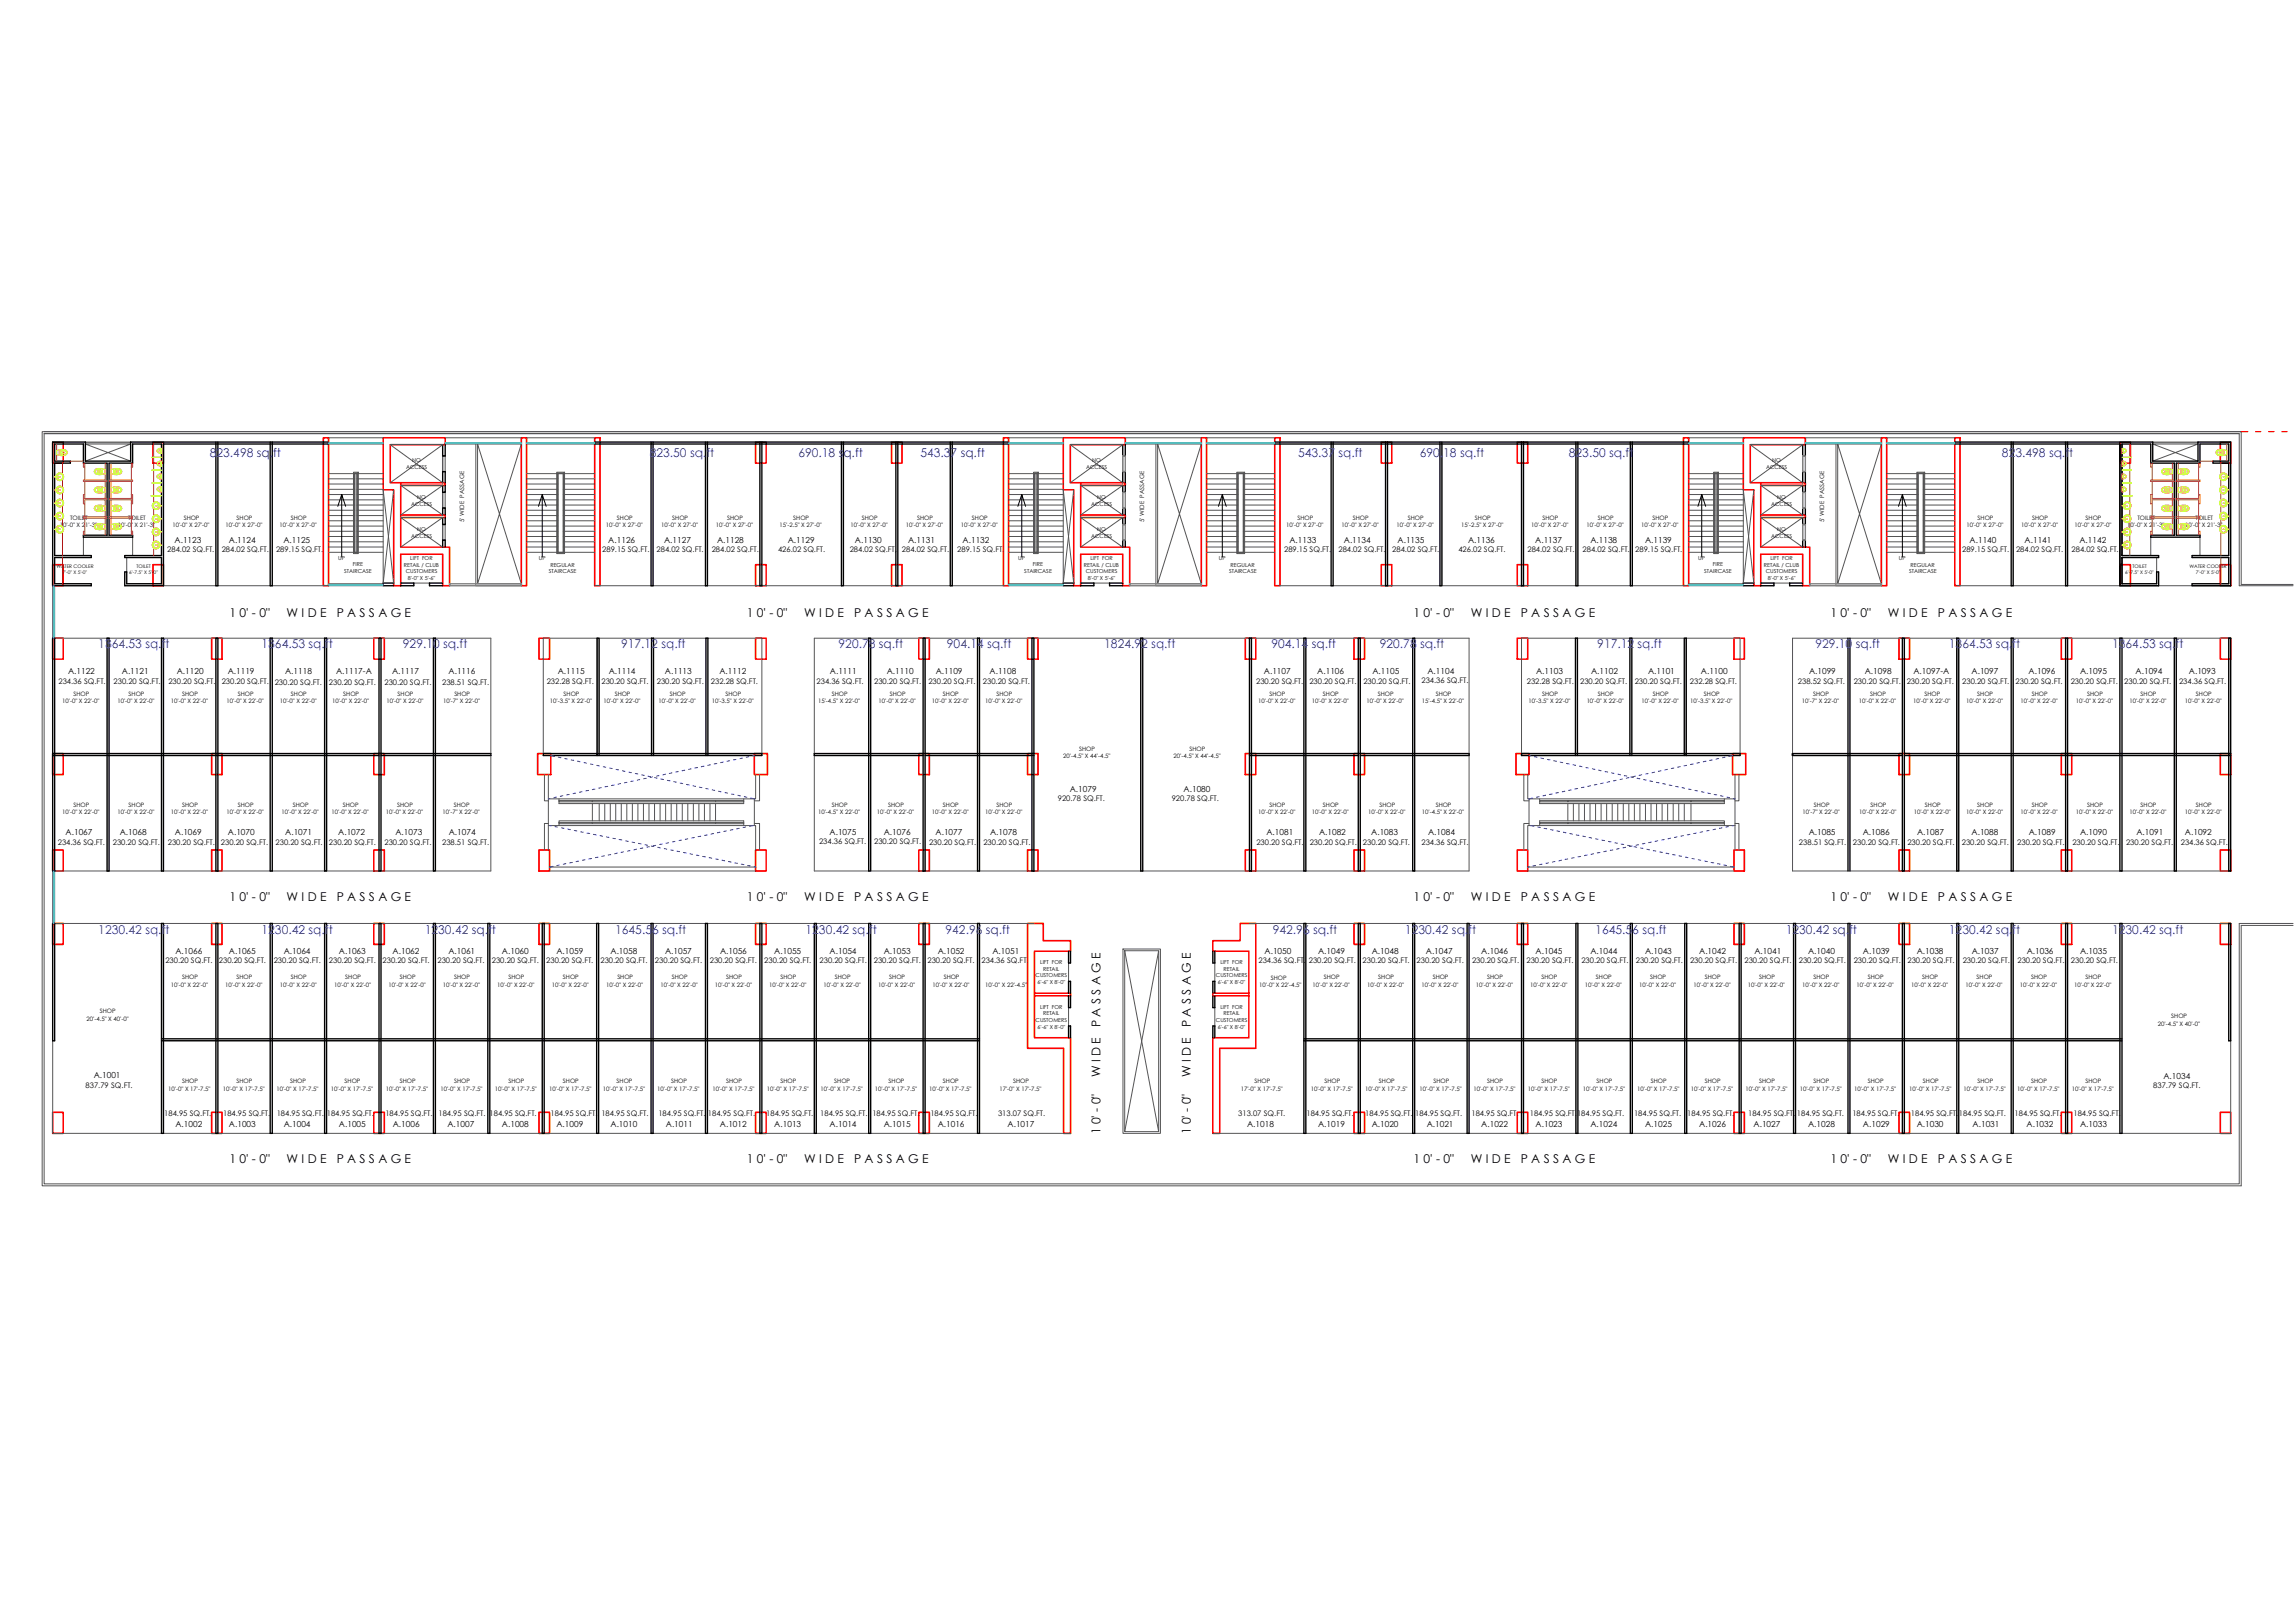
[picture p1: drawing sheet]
<svg xmlns="http://www.w3.org/2000/svg" width="841mm" height="594mm" viewBox="0 0 841 594" stroke-linecap="round" stroke-linejoin="round" font-family="sans-serif">
<defs><g id="words">
<g font-size="4.4" fill="#00f">
<text x="76.9" y="167.3">823.498 sq.ft</text>
<text x="238.1" y="167.3">823.50 sq.ft</text>
<text x="292.6" y="167.3">690.18 sq.ft</text>
<text x="337.3" y="167.3">543.37 sq.ft</text>
<text x="475.7" y="167.3">543.37 sq.ft</text>
<text x="520.3" y="167.3">690.18 sq.ft</text>
<text x="574.9" y="167.3">823.50 sq.ft</text>
<text x="733.6" y="167.3">823.498 sq.ft</text>
<text x="36" y="237.5">1364.53 sq.ft</text>
<text x="95.8" y="237.5">1364.53 sq.ft</text>
<text x="147.7" y="237.5">929.10 sq.ft</text>
<text x="227.6" y="237.5">917.12 sq.ft</text>
<text x="307.3" y="237.5">920.78 sq.ft</text>
<text x="347" y="237.5">904.14 sq.ft</text>
<text x="404.7" y="237.5">1824.92 sq.ft</text>
<text x="465.9" y="237.5">904.14 sq.ft</text>
<text x="505.6" y="237.5">920.78 sq.ft</text>
<text x="585.3" y="237.5">917.12 sq.ft</text>
<text x="665.3" y="237.5">929.10 sq.ft</text>
<text x="714.2" y="237.5">1364.53 sq.ft</text>
<text x="774" y="237.5">1364.53 sq.ft</text>
<text x="36" y="342">1230.42 sq.ft</text>
<text x="95.8" y="342">1230.42 sq.ft</text>
<text x="155.7" y="342">1230.42 sq.ft</text>
<text x="225.4" y="342">1645.56 sq.ft</text>
<text x="295.2" y="342">1230.42 sq.ft</text>
<text x="346.5" y="342">942.96 sq.ft</text>
<text x="466.4" y="342">942.96 sq.ft</text>
<text x="514.9" y="342">1230.42 sq.ft</text>
<text x="584.6" y="342">1645.56 sq.ft</text>
<text x="654.4" y="342">1230.42 sq.ft</text>
<text x="714.2" y="342">1230.42 sq.ft</text>
<text x="774" y="342">1230.42 sq.ft</text>
</g>
<g font-size="4.4">
<text x="84.1" y="225.8">1 0' - 0&quot;</text>
<text x="105" y="225.8">W I D E</text>
<text x="123.4" y="225.8">P A S S A G E</text>
<text x="273.7" y="225.8">1 0' - 0&quot;</text>
<text x="294.7" y="225.8">W I D E</text>
<text x="313" y="225.8">P A S S A G E</text>
<text x="518" y="225.8">1 0' - 0&quot;</text>
<text x="539" y="225.8">W I D E</text>
<text x="557.3" y="225.8">P A S S A G E</text>
<text x="670.8" y="225.8">1 0' - 0&quot;</text>
<text x="691.8" y="225.8">W I D E</text>
<text x="710.1" y="225.8">P A S S A G E</text>
<text x="84.1" y="330">1 0' - 0&quot;</text>
<text x="105" y="330">W I D E</text>
<text x="123.4" y="330">P A S S A G E</text>
<text x="273.7" y="330">1 0' - 0&quot;</text>
<text x="294.7" y="330">W I D E</text>
<text x="313" y="330">P A S S A G E</text>
<text x="518" y="330">1 0' - 0&quot;</text>
<text x="539" y="330">W I D E</text>
<text x="557.3" y="330">P A S S A G E</text>
<text x="670.8" y="330">1 0' - 0&quot;</text>
<text x="691.8" y="330">W I D E</text>
<text x="710.1" y="330">P A S S A G E</text>
<text x="403.3" y="376.2" transform="rotate(-90 403.3 376.2)">P A S S A G E</text>
<text x="436.4" y="376.2" transform="rotate(-90 436.4 376.2)">P A S S A G E</text>
<text x="403.3" y="394.5" transform="rotate(-90 403.3 394.5)">W I D E</text>
<text x="436.4" y="394.5" transform="rotate(-90 436.4 394.5)">W I D E</text>
<text x="403.3" y="415.5" transform="rotate(-90 403.3 415.5)">1 0' - 0&quot;</text>
<text x="436.4" y="415.5" transform="rotate(-90 436.4 415.5)">1 0' - 0&quot;</text>
<text x="84.1" y="425.9">1 0' - 0&quot;</text>
<text x="105" y="425.9">W I D E</text>
<text x="123.4" y="425.9">P A S S A G E</text>
<text x="273.7" y="425.9">1 0' - 0&quot;</text>
<text x="294.7" y="425.9">W I D E</text>
<text x="313" y="425.9">P A S S A G E</text>
<text x="518" y="425.9">1 0' - 0&quot;</text>
<text x="539" y="425.9">W I D E</text>
<text x="557.3" y="425.9">P A S S A G E</text>
<text x="670.8" y="425.9">1 0' - 0&quot;</text>
<text x="691.8" y="425.9">W I D E</text>
<text x="710.1" y="425.9">P A S S A G E</text>
</g>
<g font-size="3">
<text x="64" y="198.9">A.1123</text>
<text x="83.9" y="198.9">A.1124</text>
<text x="103.8" y="198.9">A.1125</text>
<text x="222.9" y="198.9">A.1126</text>
<text x="243.4" y="198.9">A.1127</text>
<text x="262.8" y="198.9">A.1128</text>
<text x="288.7" y="198.9">A.1129</text>
<text x="313.3" y="198.9">A.1130</text>
<text x="332.8" y="198.9">A.1131</text>
<text x="352.8" y="198.9">A.1132</text>
<text x="472.5" y="198.9">A.1133</text>
<text x="492.5" y="198.9">A.1134</text>
<text x="512.1" y="198.9">A.1135</text>
<text x="538" y="198.9">A.1136</text>
<text x="562.6" y="198.9">A.1137</text>
<text x="582.8" y="198.9">A.1138</text>
<text x="602.8" y="198.9">A.1139</text>
<text x="721.8" y="198.9">A.1140</text>
<text x="741.9" y="198.9">A.1141</text>
<text x="762" y="198.9">A.1142</text>
<text x="24.9" y="247">A.1122</text>
<text x="44.7" y="247">A.1121</text>
<text x="64.8" y="247">A.1120</text>
<text x="83.4" y="247">A.1119</text>
<text x="104.5" y="247">A.1118</text>
<text x="123.1" y="247">A.1117-A</text>
<text x="143.7" y="247">A.1117</text>
<text x="164.4" y="247">A.1116</text>
<text x="204.4" y="247">A.1115</text>
<text x="223.1" y="247">A.1114</text>
<text x="243.7" y="247">A.1113</text>
<text x="263.7" y="247">A.1112</text>
<text x="304.1" y="247">A.1111</text>
<text x="325" y="247">A.1110</text>
<text x="342.9" y="247">A.1109</text>
<text x="362.6" y="247">A.1108</text>
<text x="463.2" y="247">A.1107</text>
<text x="482.7" y="247">A.1106</text>
<text x="503" y="247">A.1105</text>
<text x="523.1" y="247">A.1104</text>
<text x="562.9" y="247">A.1103</text>
<text x="583.1" y="247">A.1102</text>
<text x="603.9" y="247">A.1101</text>
<text x="623.3" y="247">A.1100</text>
<text x="662.9" y="247">A.1099</text>
<text x="683.3" y="247">A.1098</text>
<text x="701.2" y="247">A.1097-A</text>
<text x="722.5" y="247">A.1097</text>
<text x="743.4" y="247">A.1096</text>
<text x="762.3" y="247">A.1095</text>
<text x="782.6" y="247">A.1094</text>
<text x="802.1" y="247">A.1093</text>
<text x="392" y="290">A.1079</text>
<text x="433.7" y="290">A.1080</text>
<text x="24" y="305.8">A.1067</text>
<text x="43.9" y="305.8">A.1068</text>
<text x="64.1" y="305.8">A.1069</text>
<text x="83.5" y="305.8">A.1070</text>
<text x="104.5" y="305.8">A.1071</text>
<text x="124" y="305.8">A.1072</text>
<text x="144.9" y="305.8">A.1073</text>
<text x="164.5" y="305.8">A.1074</text>
<text x="304" y="305.8">A.1075</text>
<text x="323.9" y="305.8">A.1076</text>
<text x="342.9" y="305.8">A.1077</text>
<text x="362.8" y="305.8">A.1078</text>
<text x="464.1" y="305.8">A.1081</text>
<text x="483.4" y="305.8">A.1082</text>
<text x="502.5" y="305.8">A.1083</text>
<text x="523.3" y="305.8">A.1084</text>
<text x="662.8" y="305.8">A.1085</text>
<text x="682.6" y="305.8">A.1086</text>
<text x="702.5" y="305.8">A.1087</text>
<text x="722.5" y="305.8">A.1088</text>
<text x="743.5" y="305.8">A.1089</text>
<text x="762.3" y="305.8">A.1090</text>
<text x="782.9" y="305.8">A.1091</text>
<text x="800.7" y="305.8">A.1092</text>
<text x="64.3" y="349.3">A.1066</text>
<text x="83.9" y="349.3">A.1065</text>
<text x="104" y="349.3">A.1064</text>
<text x="124.2" y="349.3">A.1063</text>
<text x="143.9" y="349.3">A.1062</text>
<text x="164.3" y="349.3">A.1061</text>
<text x="183.9" y="349.3">A.1060</text>
<text x="203.9" y="349.3">A.1059</text>
<text x="223.7" y="349.3">A.1058</text>
<text x="243.7" y="349.3">A.1057</text>
<text x="263.9" y="349.3">A.1056</text>
<text x="283.8" y="349.3">A.1055</text>
<text x="304" y="349.3">A.1054</text>
<text x="323.9" y="349.3">A.1053</text>
<text x="343.6" y="349.3">A.1052</text>
<text x="363.7" y="349.3">A.1051</text>
<text x="463.4" y="349.6">A.1050</text>
<text x="483" y="349.6">A.1049</text>
<text x="502.7" y="349.6">A.1048</text>
<text x="522.5" y="349.6">A.1047</text>
<text x="542.8" y="349.6">A.1046</text>
<text x="562.7" y="349.6">A.1045</text>
<text x="582.8" y="349.6">A.1044</text>
<text x="602.8" y="349.6">A.1043</text>
<text x="622.7" y="349.6">A.1042</text>
<text x="642.9" y="349.6">A.1041</text>
<text x="662.6" y="349.6">A.1040</text>
<text x="682.7" y="349.6">A.1039</text>
<text x="702.4" y="349.6">A.1038</text>
<text x="722.6" y="349.6">A.1037</text>
<text x="742.7" y="349.6">A.1036</text>
<text x="762.3" y="349.6">A.1035</text>
<text x="34.3" y="394.7">A.1001</text>
<text x="792.8" y="395.2">A.1034</text>
<text x="64.3" y="412.8">A.1002</text>
<text x="83.9" y="412.8">A.1003</text>
<text x="104" y="412.8">A.1004</text>
<text x="124.2" y="412.8">A.1005</text>
<text x="143.9" y="412.8">A.1006</text>
<text x="164" y="412.8">A.1007</text>
<text x="183.9" y="412.8">A.1008</text>
<text x="203.9" y="412.8">A.1009</text>
<text x="223.7" y="412.8">A.1010</text>
<text x="244" y="412.8">A.1011</text>
<text x="263.8" y="412.8">A.1012</text>
<text x="283.8" y="412.8">A.1013</text>
<text x="304" y="412.8">A.1014</text>
<text x="323.9" y="412.8">A.1015</text>
<text x="343.6" y="412.8">A.1016</text>
<text x="369.2" y="412.8">A.1017</text>
<text x="457" y="412.8">A.1018</text>
<text x="483" y="412.8">A.1019</text>
<text x="502.7" y="412.8">A.1020</text>
<text x="522.8" y="412.8">A.1021</text>
<text x="542.8" y="412.8">A.1022</text>
<text x="562.7" y="412.8">A.1023</text>
<text x="582.8" y="412.8">A.1024</text>
<text x="602.9" y="412.8">A.1025</text>
<text x="622.7" y="412.8">A.1026</text>
<text x="642.6" y="412.8">A.1027</text>
<text x="662.6" y="412.8">A.1028</text>
<text x="682.7" y="412.8">A.1029</text>
<text x="702.4" y="412.8">A.1030</text>
<text x="722.9" y="412.8">A.1031</text>
<text x="742.7" y="412.8">A.1032</text>
<text x="762.3" y="412.8">A.1033</text>
</g>
<g font-size="2.8">
<text x="61.3" y="202.3">284.02 SQ.FT.</text>
<text x="81.2" y="202.3">284.02 SQ.FT.</text>
<text x="101.2" y="202.3">289.15 SQ.FT.</text>
<text x="220.7" y="202.3">289.15 SQ.FT.</text>
<text x="240.6" y="202.3">284.02 SQ.FT.</text>
<text x="260.8" y="202.3">284.02 SQ.FT.</text>
<text x="285.1" y="202.3">426.02 SQ.FT.</text>
<text x="311.4" y="202.3">284.02 SQ.FT.</text>
<text x="330.5" y="202.3">284.02 SQ.FT.</text>
<text x="350.8" y="202.3">289.15 SQ.FT.</text>
<text x="470.6" y="202.3">289.15 SQ.FT.</text>
<text x="490.5" y="202.3">284.02 SQ.FT.</text>
<text x="510.2" y="202.3">284.02 SQ.FT.</text>
<text x="534.5" y="202.3">426.02 SQ.FT.</text>
<text x="559.8" y="202.3">284.02 SQ.FT.</text>
<text x="580" y="202.3">284.02 SQ.FT.</text>
<text x="599.3" y="202.3">289.15 SQ.FT.</text>
<text x="719" y="202.3">289.15 SQ.FT.</text>
<text x="738.8" y="202.3">284.02 SQ.FT.</text>
<text x="759.2" y="202.3">284.02 SQ.FT.</text>
<text x="21.4" y="250.5">234.36 SQ.FT.</text>
<text x="41.6" y="250.5">230.20 SQ.FT.</text>
<text x="61.7" y="250.5">230.20 SQ.FT.</text>
<text x="81.2" y="250.5">230.20 SQ.FT.</text>
<text x="100.7" y="250.8">230.20 SQ.FT.</text>
<text x="120.5" y="250.8">230.20 SQ.FT.</text>
<text x="140.9" y="250.8">230.20 SQ.FT.</text>
<text x="162.1" y="250.8">238.51 SQ.FT.</text>
<text x="200.4" y="250.5">232.28 SQ.FT.</text>
<text x="220.4" y="250.5">230.20 SQ.FT.</text>
<text x="240.7" y="250.5">230.20 SQ.FT.</text>
<text x="260.5" y="250.5">232.28 SQ.FT.</text>
<text x="299.3" y="250.5">234.36 SQ.FT.</text>
<text x="320.3" y="250.5">230.20 SQ.FT.</text>
<text x="340.2" y="250.5">230.20 SQ.FT.</text>
<text x="360.2" y="250.5">230.20 SQ.FT.</text>
<text x="460.3" y="250.5">230.20 SQ.FT.</text>
<text x="479.8" y="250.5">230.20 SQ.FT.</text>
<text x="499.6" y="250.5">230.20 SQ.FT.</text>
<text x="520.9" y="250.3">234.36 SQ.FT.</text>
<text x="559.5" y="250.5">232.28 SQ.FT.</text>
<text x="579.1" y="250.5">230.20 SQ.FT.</text>
<text x="599.1" y="250.5">230.20 SQ.FT.</text>
<text x="619.3" y="250.5">232.28 SQ.FT.</text>
<text x="658.9" y="250.5">238.52 SQ.FT.</text>
<text x="679.3" y="250.5">230.20 SQ.FT.</text>
<text x="698.8" y="250.5">230.20 SQ.FT.</text>
<text x="719.1" y="250.5">230.20 SQ.FT.</text>
<text x="738.6" y="250.5">230.20 SQ.FT.</text>
<text x="758.8" y="250.5">230.20 SQ.FT.</text>
<text x="778.5" y="250.5">230.20 SQ.FT.</text>
<text x="798.5" y="250.5">234.36 SQ.FT.</text>
<text x="387.6" y="293.5">920.78 SQ.FT.</text>
<text x="429.4" y="293.5">920.78 SQ.FT.</text>
<text x="21.2" y="309.3">234.36 SQ.FT.</text>
<text x="41.4" y="309.3">230.20 SQ.FT.</text>
<text x="61.5" y="309.3">230.20 SQ.FT.</text>
<text x="81" y="309.3">230.20 SQ.FT.</text>
<text x="101" y="309.3">230.20 SQ.FT.</text>
<text x="120.5" y="309.3">230.20 SQ.FT.</text>
<text x="140.9" y="309.3">230.20 SQ.FT.</text>
<text x="162.1" y="309.3">238.51 SQ.FT.</text>
<text x="300.1" y="309">234.36 SQ.FT.</text>
<text x="320.3" y="309">230.20 SQ.FT.</text>
<text x="340.4" y="309.3">230.20 SQ.FT.</text>
<text x="360.4" y="309.3">230.20 SQ.FT.</text>
<text x="460.4" y="309.3">230.20 SQ.FT.</text>
<text x="480" y="309.3">230.20 SQ.FT.</text>
<text x="499.4" y="309.3">230.20 SQ.FT.</text>
<text x="520.9" y="309.3">234.36 SQ.FT.</text>
<text x="659.3" y="309.3">238.51 SQ.FT.</text>
<text x="679" y="309.3">230.20 SQ.FT.</text>
<text x="699" y="309.3">230.20 SQ.FT.</text>
<text x="718.9" y="309.3">230.20 SQ.FT.</text>
<text x="739.3" y="309.3">230.20 SQ.FT.</text>
<text x="759.5" y="309.3">230.20 SQ.FT.</text>
<text x="779.1" y="309.3">230.20 SQ.FT.</text>
<text x="799.2" y="309.3">234.36 SQ.FT.</text>
<text x="60.6" y="352.7">230.20 SQ.FT.</text>
<text x="80.2" y="352.7">230.20 SQ.FT.</text>
<text x="100.3" y="352.7">230.20 SQ.FT.</text>
<text x="120.5" y="352.7">230.20 SQ.FT.</text>
<text x="140.2" y="352.7">230.20 SQ.FT.</text>
<text x="160.3" y="352.7">230.20 SQ.FT.</text>
<text x="180.3" y="352.7">230.20 SQ.FT.</text>
<text x="200.2" y="352.7">230.20 SQ.FT.</text>
<text x="220" y="352.7">230.20 SQ.FT.</text>
<text x="240" y="352.7">230.20 SQ.FT.</text>
<text x="260.1" y="352.7">230.20 SQ.FT.</text>
<text x="280.1" y="352.7">230.20 SQ.FT.</text>
<text x="300.4" y="352.7">230.20 SQ.FT.</text>
<text x="320.2" y="352.7">230.20 SQ.FT.</text>
<text x="339.9" y="352.7">230.20 SQ.FT.</text>
<text x="359.7" y="352.7">234.36 SQ.FT.</text>
<text x="461.2" y="352.7">234.36 SQ.FT.</text>
<text x="479.6" y="352.7">230.20 SQ.FT.</text>
<text x="499.3" y="352.7">230.20 SQ.FT.</text>
<text x="519.1" y="352.7">230.20 SQ.FT.</text>
<text x="539.5" y="352.7">230.20 SQ.FT.</text>
<text x="559.4" y="352.7">230.20 SQ.FT.</text>
<text x="579.5" y="352.7">230.20 SQ.FT.</text>
<text x="599.5" y="352.7">230.20 SQ.FT.</text>
<text x="619.3" y="352.7">230.20 SQ.FT.</text>
<text x="639.3" y="352.7">230.20 SQ.FT.</text>
<text x="659.2" y="352.7">230.20 SQ.FT.</text>
<text x="679.3" y="352.7">230.20 SQ.FT.</text>
<text x="699" y="352.7">230.20 SQ.FT.</text>
<text x="719.2" y="352.7">230.20 SQ.FT.</text>
<text x="739.3" y="352.7">230.20 SQ.FT.</text>
<text x="758.9" y="352.7">230.20 SQ.FT.</text>
<text x="31.4" y="398.3">837.79 SQ.FT.</text>
<text x="789.1" y="398.3">837.79 SQ.FT.</text>
<text x="60.2" y="408.7">184.95 SQ.FT.</text>
<text x="81.8" y="408.7">184.95 SQ.FT.</text>
<text x="101.4" y="408.7">184.95 SQ.FT.</text>
<text x="119.8" y="408.7">184.95 SQ.FT.</text>
<text x="141.2" y="408.7">184.95 SQ.FT.</text>
<text x="160.7" y="408.7">184.95 SQ.FT.</text>
<text x="179.4" y="408.7">184.95 SQ.FT.</text>
<text x="201.7" y="408.7">184.95 SQ.FT.</text>
<text x="220.4" y="408.7">184.95 SQ.FT.</text>
<text x="241.3" y="408.7">184.95 SQ.FT.</text>
<text x="259.4" y="408.7">184.95 SQ.FT.</text>
<text x="280.8" y="408.7">184.95 SQ.FT.</text>
<text x="300.6" y="408.7">184.95 SQ.FT.</text>
<text x="319.7" y="408.7">184.95 SQ.FT.</text>
<text x="341" y="408.7">184.95 SQ.FT.</text>
<text x="365.8" y="408.7">313.07 SQ.FT.</text>
<text x="453.8" y="408.7">313.07 SQ.FT.</text>
<text x="478.8" y="408.7">184.95 SQ.FT.</text>
<text x="500.3" y="408.7">184.95 SQ.FT.</text>
<text x="518.6" y="408.7">184.95 SQ.FT.</text>
<text x="539.2" y="408.7">184.95 SQ.FT.</text>
<text x="560.6" y="408.7">184.95 SQ.FT.</text>
<text x="577.9" y="408.7">184.95 SQ.FT.</text>
<text x="598.8" y="408.7">184.95 SQ.FT.</text>
<text x="618.3" y="408.7">184.95 SQ.FT.</text>
<text x="640.6" y="408.7">184.95 SQ.FT.</text>
<text x="658.5" y="408.7">184.95 SQ.FT.</text>
<text x="678.8" y="408.7">184.95 SQ.FT.</text>
<text x="700.3" y="408.7">184.95 SQ.FT.</text>
<text x="717.8" y="408.7">184.95 SQ.FT.</text>
<text x="738.3" y="408.7">184.95 SQ.FT.</text>
<text x="759.8" y="408.7">184.95 SQ.FT.</text>
</g>
<g font-size="2.2">
<text x="25.7" y="190.3">TOILET</text>
<text x="46.9" y="190.3">TOILET</text>
<text x="67.3" y="190.3">SHOP</text>
<text x="86.7" y="190.3">SHOP</text>
<text x="106.6" y="190.3">SHOP</text>
<text x="170.1" y="191.2" transform="rotate(-90 170.1 191.2)">5' WIDE PASSAGE</text>
<text x="226.1" y="190.3">SHOP</text>
<text x="246.4" y="190.3">SHOP</text>
<text x="266.5" y="190.3">SHOP</text>
<text x="290.7" y="190.3">SHOP</text>
<text x="315.8" y="190.3">SHOP</text>
<text x="336.1" y="190.3">SHOP</text>
<text x="356.2" y="190.3">SHOP</text>
<text x="419.3" y="191.2" transform="rotate(-90 419.3 191.2)">5' WIDE PASSAGE</text>
<text x="475.5" y="190.3">SHOP</text>
<text x="495.8" y="190.3">SHOP</text>
<text x="515.9" y="190.3">SHOP</text>
<text x="540.5" y="190.3">SHOP</text>
<text x="565.2" y="190.3">SHOP</text>
<text x="585.5" y="190.3">SHOP</text>
<text x="605.6" y="190.3">SHOP</text>
<text x="668.5" y="191.2" transform="rotate(-90 668.5 191.2)">5' WIDE PASSAGE</text>
<text x="724.7" y="190.3">SHOP</text>
<text x="744.7" y="190.3">SHOP</text>
<text x="764.3" y="190.3">SHOP</text>
<text x="783.3" y="190.3">TOILET</text>
<text x="804.5" y="190.3">TOILET</text>
<text x="22" y="193">10'-0&quot; X 21'-3&quot;</text>
<text x="43.2" y="193">10'-0&quot; X 21'-3&quot;</text>
<text x="63.2" y="193">10'-0&quot; X 27'-0&quot;</text>
<text x="82.6" y="193">10'-0&quot; X 27'-0&quot;</text>
<text x="102.4" y="193">10'-0&quot; X 27'-0&quot;</text>
<text x="222" y="193">10'-0&quot; X 27'-0&quot;</text>
<text x="242.3" y="193">10'-0&quot; X 27'-0&quot;</text>
<text x="262.4" y="193">10'-0&quot; X 27'-0&quot;</text>
<text x="285.7" y="193">15'-2.5&quot; X 27'-0&quot;</text>
<text x="311.7" y="193">10'-0&quot; X 27'-0&quot;</text>
<text x="332" y="193">10'-0&quot; X 27'-0&quot;</text>
<text x="352.1" y="193">10'-0&quot; X 27'-0&quot;</text>
<text x="471.4" y="193">10'-0&quot; X 27'-0&quot;</text>
<text x="491.7" y="193">10'-0&quot; X 27'-0&quot;</text>
<text x="511.8" y="193">10'-0&quot; X 27'-0&quot;</text>
<text x="535.5" y="193">15'-2.5&quot; X 27'-0&quot;</text>
<text x="561.1" y="193">10'-0&quot; X 27'-0&quot;</text>
<text x="581.4" y="193">10'-0&quot; X 27'-0&quot;</text>
<text x="601.5" y="193">10'-0&quot; X 27'-0&quot;</text>
<text x="720.6" y="193">10'-0&quot; X 27'-0&quot;</text>
<text x="740.6" y="193">10'-0&quot; X 27'-0&quot;</text>
<text x="760.2" y="193">10'-0&quot; X 27'-0&quot;</text>
<text x="779.5" y="193">10'-0&quot; X 21'-3&quot;</text>
<text x="800.8" y="193">10'-0&quot; X 21'-3&quot;</text>
<text x="22.8" y="257.5">10'-0&quot; X 22'-0&quot;</text>
<text x="26.9" y="254.8">SHOP</text>
<text x="43" y="257.5">10'-0&quot; X 22'-0&quot;</text>
<text x="47.1" y="254.8">SHOP</text>
<text x="62.6" y="257.5">10'-0&quot; X 22'-0&quot;</text>
<text x="66.7" y="254.8">SHOP</text>
<text x="83" y="257.5">10'-0&quot; X 22'-0&quot;</text>
<text x="87.1" y="254.8">SHOP</text>
<text x="102.5" y="257.5">10'-0&quot; X 22'-0&quot;</text>
<text x="106.6" y="254.8">SHOP</text>
<text x="121.7" y="257.5">10'-0&quot; X 22'-0&quot;</text>
<text x="125.8" y="254.8">SHOP</text>
<text x="141.6" y="257.5">10'-0&quot; X 22'-0&quot;</text>
<text x="145.7" y="254.8">SHOP</text>
<text x="162.4" y="257.5">10'-7&quot; X 22'-0&quot;</text>
<text x="166.5" y="254.8">SHOP</text>
<text x="201.5" y="257.5">10'-3.5&quot; X 22'-0&quot;</text>
<text x="206.5" y="254.8">SHOP</text>
<text x="221.1" y="257.5">10'-0&quot; X 22'-0&quot;</text>
<text x="225.3" y="254.8">SHOP</text>
<text x="241.3" y="257.5">10'-0&quot; X 22'-0&quot;</text>
<text x="245.4" y="254.8">SHOP</text>
<text x="260.8" y="257.5">10'-3.5&quot; X 22'-0&quot;</text>
<text x="265.9" y="254.8">SHOP</text>
<text x="299.8" y="257.5">15'-4.5&quot; X 22'-0&quot;</text>
<text x="304.8" y="254.8">SHOP</text>
<text x="321.9" y="257.5">10'-0&quot; X 22'-0&quot;</text>
<text x="326.1" y="254.8">SHOP</text>
<text x="341.5" y="257.5">10'-0&quot; X 22'-0&quot;</text>
<text x="345.6" y="254.8">SHOP</text>
<text x="361.1" y="257.5">10'-0&quot; X 22'-0&quot;</text>
<text x="365.2" y="254.8">SHOP</text>
<text x="461.1" y="257.5">10'-0&quot; X 22'-0&quot;</text>
<text x="465.2" y="254.8">SHOP</text>
<text x="480.7" y="257.5">10'-0&quot; X 22'-0&quot;</text>
<text x="484.8" y="254.8">SHOP</text>
<text x="500.8" y="257.5">10'-0&quot; X 22'-0&quot;</text>
<text x="504.9" y="254.8">SHOP</text>
<text x="521.1" y="257.5">15'-4.5&quot; X 22'-0&quot;</text>
<text x="526.1" y="254.8">SHOP</text>
<text x="560.1" y="257.5">10'-3.5&quot; X 22'-0&quot;</text>
<text x="565.1" y="254.8">SHOP</text>
<text x="581.4" y="257.5">10'-0&quot; X 22'-0&quot;</text>
<text x="585.6" y="254.8">SHOP</text>
<text x="601.6" y="257.5">10'-0&quot; X 22'-0&quot;</text>
<text x="605.7" y="254.8">SHOP</text>
<text x="619.4" y="257.5">10'-3.5&quot; X 22'-0&quot;</text>
<text x="624.4" y="254.8">SHOP</text>
<text x="660.4" y="257.5">10'-7&quot; X 22'-0&quot;</text>
<text x="664.5" y="254.8">SHOP</text>
<text x="681.2" y="257.5">10'-0&quot; X 22'-0&quot;</text>
<text x="685.3" y="254.8">SHOP</text>
<text x="701.1" y="257.5">10'-0&quot; X 22'-0&quot;</text>
<text x="705.2" y="254.8">SHOP</text>
<text x="720.5" y="257.5">10'-0&quot; X 22'-0&quot;</text>
<text x="724.6" y="254.8">SHOP</text>
<text x="740.5" y="257.5">10'-0&quot; X 22'-0&quot;</text>
<text x="744.6" y="254.8">SHOP</text>
<text x="760.7" y="257.5">10'-0&quot; X 22'-0&quot;</text>
<text x="764.8" y="254.8">SHOP</text>
<text x="780.3" y="257.5">10'-0&quot; X 22'-0&quot;</text>
<text x="784.4" y="254.8">SHOP</text>
<text x="800.6" y="257.5">10'-0&quot; X 22'-0&quot;</text>
<text x="804.7" y="254.8">SHOP</text>
<text x="395.4" y="275">SHOP</text>
<text x="435.9" y="275">SHOP</text>
<text x="389.6" y="277.7">20'-4.5&quot; X 44'-4.5&quot;</text>
<text x="430.1" y="277.7">20'-4.5&quot; X 44'-4.5&quot;</text>
<text x="22.8" y="298.3">10'-0&quot; X 22'-0&quot;</text>
<text x="26.9" y="295.6">SHOP</text>
<text x="43" y="298.3">10'-0&quot; X 22'-0&quot;</text>
<text x="47.1" y="295.6">SHOP</text>
<text x="62.6" y="298.3">10'-0&quot; X 22'-0&quot;</text>
<text x="66.7" y="295.6">SHOP</text>
<text x="83" y="298.3">10'-0&quot; X 22'-0&quot;</text>
<text x="87.1" y="295.6">SHOP</text>
<text x="103.2" y="298.3">10'-0&quot; X 22'-0&quot;</text>
<text x="107.3" y="295.6">SHOP</text>
<text x="121.5" y="298.3">10'-0&quot; X 22'-0&quot;</text>
<text x="125.6" y="295.6">SHOP</text>
<text x="141.4" y="298.3">10'-0&quot; X 22'-0&quot;</text>
<text x="145.5" y="295.6">SHOP</text>
<text x="162.2" y="298.3">10'-7&quot; X 22'-0&quot;</text>
<text x="166.3" y="295.6">SHOP</text>
<text x="299.8" y="298.3">10'-4.5&quot; X 22'-0&quot;</text>
<text x="304.8" y="295.6">SHOP</text>
<text x="321.4" y="298.3">10'-0&quot; X 22'-0&quot;</text>
<text x="325.5" y="295.6">SHOP</text>
<text x="341.5" y="298.3">10'-0&quot; X 22'-0&quot;</text>
<text x="345.6" y="295.6">SHOP</text>
<text x="361.1" y="298.3">10'-0&quot; X 22'-0&quot;</text>
<text x="365.2" y="295.6">SHOP</text>
<text x="461.1" y="298.3">10'-0&quot; X 22'-0&quot;</text>
<text x="465.2" y="295.6">SHOP</text>
<text x="480.7" y="298.3">10'-0&quot; X 22'-0&quot;</text>
<text x="484.8" y="295.6">SHOP</text>
<text x="501.4" y="298.3">10'-0&quot; X 22'-0&quot;</text>
<text x="505.5" y="295.6">SHOP</text>
<text x="521.1" y="298.3">10'-4.5&quot; X 22'-0&quot;</text>
<text x="526.1" y="295.6">SHOP</text>
<text x="660.6" y="298.3">10'-7&quot; X 22'-0&quot;</text>
<text x="664.7" y="295.6">SHOP</text>
<text x="681.4" y="298.3">10'-0&quot; X 22'-0&quot;</text>
<text x="685.5" y="295.6">SHOP</text>
<text x="701.3" y="298.3">10'-0&quot; X 22'-0&quot;</text>
<text x="705.4" y="295.6">SHOP</text>
<text x="720.5" y="298.3">10'-0&quot; X 22'-0&quot;</text>
<text x="724.6" y="295.6">SHOP</text>
<text x="740.5" y="298.3">10'-0&quot; X 22'-0&quot;</text>
<text x="744.6" y="295.6">SHOP</text>
<text x="760.7" y="298.3">10'-0&quot; X 22'-0&quot;</text>
<text x="764.8" y="295.6">SHOP</text>
<text x="780.3" y="298.3">10'-0&quot; X 22'-0&quot;</text>
<text x="784.4" y="295.6">SHOP</text>
<text x="800.6" y="298.3">10'-0&quot; X 22'-0&quot;</text>
<text x="804.7" y="295.6">SHOP</text>
<text x="66.7" y="358.6">SHOP</text>
<text x="86.7" y="358.6">SHOP</text>
<text x="106.6" y="358.6">SHOP</text>
<text x="126.5" y="358.6">SHOP</text>
<text x="146.5" y="358.6">SHOP</text>
<text x="166.4" y="358.6">SHOP</text>
<text x="186.4" y="358.6">SHOP</text>
<text x="206.3" y="358.6">SHOP</text>
<text x="226.2" y="358.6">SHOP</text>
<text x="246.2" y="358.6">SHOP</text>
<text x="266.1" y="358.6">SHOP</text>
<text x="286" y="358.6">SHOP</text>
<text x="305.9" y="358.6">SHOP</text>
<text x="325.9" y="358.6">SHOP</text>
<text x="345.8" y="358.6">SHOP</text>
<text x="465.7" y="358.9">SHOP</text>
<text x="485.1" y="358.6">SHOP</text>
<text x="505.1" y="358.6">SHOP</text>
<text x="525" y="358.6">SHOP</text>
<text x="545" y="358.6">SHOP</text>
<text x="564.9" y="358.6">SHOP</text>
<text x="584.8" y="358.6">SHOP</text>
<text x="604.8" y="358.6">SHOP</text>
<text x="624.7" y="358.6">SHOP</text>
<text x="644.7" y="358.6">SHOP</text>
<text x="664.5" y="358.6">SHOP</text>
<text x="684.5" y="358.6">SHOP</text>
<text x="704.4" y="358.6">SHOP</text>
<text x="724.4" y="358.6">SHOP</text>
<text x="744.3" y="358.6">SHOP</text>
<text x="764.2" y="358.6">SHOP</text>
<text x="62.6" y="361.3">10'-0&quot; X 22'-0&quot;</text>
<text x="82.5" y="361.3">10'-0&quot; X 22'-0&quot;</text>
<text x="102.5" y="361.3">10'-0&quot; X 22'-0&quot;</text>
<text x="122.4" y="361.3">10'-0&quot; X 22'-0&quot;</text>
<text x="142.4" y="361.3">10'-0&quot; X 22'-0&quot;</text>
<text x="162.3" y="361.3">10'-0&quot; X 22'-0&quot;</text>
<text x="182.2" y="361.3">10'-0&quot; X 22'-0&quot;</text>
<text x="202.2" y="361.3">10'-0&quot; X 22'-0&quot;</text>
<text x="222.1" y="361.3">10'-0&quot; X 22'-0&quot;</text>
<text x="242.1" y="361.3">10'-0&quot; X 22'-0&quot;</text>
<text x="262" y="361.3">10'-0&quot; X 22'-0&quot;</text>
<text x="281.9" y="361.3">10'-0&quot; X 22'-0&quot;</text>
<text x="301.8" y="361.3">10'-0&quot; X 22'-0&quot;</text>
<text x="321.8" y="361.3">10'-0&quot; X 22'-0&quot;</text>
<text x="341.7" y="361.3">10'-0&quot; X 22'-0&quot;</text>
<text x="361" y="361.3">10'-0&quot; X 22'-4.5&quot;</text>
<text x="461.4" y="361.3">10'-0&quot; X 22'-4.5&quot;</text>
<text x="481" y="361.3">10'-0&quot; X 22'-0&quot;</text>
<text x="501" y="361.3">10'-0&quot; X 22'-0&quot;</text>
<text x="520.9" y="361.3">10'-0&quot; X 22'-0&quot;</text>
<text x="540.9" y="361.3">10'-0&quot; X 22'-0&quot;</text>
<text x="560.8" y="361.3">10'-0&quot; X 22'-0&quot;</text>
<text x="580.7" y="361.3">10'-0&quot; X 22'-0&quot;</text>
<text x="600.7" y="361.3">10'-0&quot; X 22'-0&quot;</text>
<text x="620.6" y="361.3">10'-0&quot; X 22'-0&quot;</text>
<text x="640.5" y="361.3">10'-0&quot; X 22'-0&quot;</text>
<text x="660.4" y="361.3">10'-0&quot; X 22'-0&quot;</text>
<text x="680.4" y="361.3">10'-0&quot; X 22'-0&quot;</text>
<text x="700.3" y="361.3">10'-0&quot; X 22'-0&quot;</text>
<text x="720.3" y="361.3">10'-0&quot; X 22'-0&quot;</text>
<text x="740.2" y="361.3">10'-0&quot; X 22'-0&quot;</text>
<text x="760.1" y="361.3">10'-0&quot; X 22'-0&quot;</text>
<text x="36.6" y="371.1">SHOP</text>
<text x="31.7" y="373.8">20'-4.5&quot; X 40'-0&quot;</text>
<text x="790.8" y="375.6">20'-4.5&quot; X 40'-0&quot;</text>
<text x="795.7" y="372.9">SHOP</text>
<text x="61.7" y="399.5">10'-0&quot; X 17'-7.5&quot;</text>
<text x="66.7" y="396.8">SHOP</text>
<text x="81.6" y="399.5">10'-0&quot; X 17'-7.5&quot;</text>
<text x="86.7" y="396.8">SHOP</text>
<text x="101.3" y="399.5">10'-0&quot; X 17'-7.5&quot;</text>
<text x="106.3" y="396.8">SHOP</text>
<text x="121.2" y="399.5">10'-0&quot; X 17'-7.5&quot;</text>
<text x="126.3" y="396.8">SHOP</text>
<text x="141.4" y="399.5">10'-0&quot; X 17'-7.5&quot;</text>
<text x="146.5" y="396.8">SHOP</text>
<text x="161.4" y="399.5">10'-0&quot; X 17'-7.5&quot;</text>
<text x="166.4" y="396.8">SHOP</text>
<text x="181.3" y="399.5">10'-0&quot; X 17'-7.5&quot;</text>
<text x="186.4" y="396.8">SHOP</text>
<text x="201.3" y="399.5">10'-0&quot; X 17'-7.5&quot;</text>
<text x="206.3" y="396.8">SHOP</text>
<text x="220.9" y="399.5">10'-0&quot; X 17'-7.5&quot;</text>
<text x="226" y="396.8">SHOP</text>
<text x="240.9" y="399.5">10'-0&quot; X 17'-7.5&quot;</text>
<text x="245.9" y="396.8">SHOP</text>
<text x="261.1" y="399.5">10'-0&quot; X 17'-7.5&quot;</text>
<text x="266.1" y="396.8">SHOP</text>
<text x="281" y="399.5">10'-0&quot; X 17'-7.5&quot;</text>
<text x="286" y="396.8">SHOP</text>
<text x="300.7" y="399.5">10'-0&quot; X 17'-7.5&quot;</text>
<text x="305.7" y="396.8">SHOP</text>
<text x="320.6" y="399.5">10'-0&quot; X 17'-7.5&quot;</text>
<text x="325.6" y="396.8">SHOP</text>
<text x="340.5" y="399.5">10'-0&quot; X 17'-7.5&quot;</text>
<text x="345.6" y="396.8">SHOP</text>
<text x="366.2" y="399.5">17'-0&quot; X 17'-7.5&quot;</text>
<text x="371.3" y="396.8">SHOP</text>
<text x="454.7" y="399.5">17'-0&quot; X 17'-7.5&quot;</text>
<text x="459.7" y="396.8">SHOP</text>
<text x="480.4" y="399.5">10'-0&quot; X 17'-7.5&quot;</text>
<text x="485.4" y="396.8">SHOP</text>
<text x="500.3" y="399.5">10'-0&quot; X 17'-7.5&quot;</text>
<text x="505.3" y="396.8">SHOP</text>
<text x="520.2" y="399.5">10'-0&quot; X 17'-7.5&quot;</text>
<text x="525.3" y="396.8">SHOP</text>
<text x="539.9" y="399.5">10'-0&quot; X 17'-7.5&quot;</text>
<text x="545" y="396.8">SHOP</text>
<text x="559.9" y="399.5">10'-0&quot; X 17'-7.5&quot;</text>
<text x="564.9" y="396.8">SHOP</text>
<text x="580.1" y="399.5">10'-0&quot; X 17'-7.5&quot;</text>
<text x="585.1" y="396.8">SHOP</text>
<text x="600" y="399.5">10'-0&quot; X 17'-7.5&quot;</text>
<text x="605" y="396.8">SHOP</text>
<text x="619.7" y="399.5">10'-0&quot; X 17'-7.5&quot;</text>
<text x="624.7" y="396.8">SHOP</text>
<text x="639.6" y="399.5">10'-0&quot; X 17'-7.5&quot;</text>
<text x="644.7" y="396.8">SHOP</text>
<text x="659.6" y="399.5">10'-0&quot; X 17'-7.5&quot;</text>
<text x="664.5" y="396.8">SHOP</text>
<text x="679.4" y="399.5">10'-0&quot; X 17'-7.5&quot;</text>
<text x="684.5" y="396.8">SHOP</text>
<text x="699.6" y="399.5">10'-0&quot; X 17'-7.5&quot;</text>
<text x="704.7" y="396.8">SHOP</text>
<text x="719.6" y="399.5">10'-0&quot; X 17'-7.5&quot;</text>
<text x="724.6" y="396.8">SHOP</text>
<text x="739.3" y="399.5">10'-0&quot; X 17'-7.5&quot;</text>
<text x="744.3" y="396.8">SHOP</text>
<text x="759.2" y="399.5">10'-0&quot; X 17'-7.5&quot;</text>
<text x="764.2" y="396.8">SHOP</text>
</g>
<g font-size="2">
<text x="148.8" y="171.8">ACCESS</text>
<text x="151" y="169.3">NO</text>
<text x="398" y="171.8">ACCESS</text>
<text x="400.2" y="169.3">NO</text>
<text x="647.2" y="171.8">ACCESS</text>
<text x="649.4" y="169.3">NO</text>
<text x="150.7" y="185.2">ACCESS</text>
<text x="152.9" y="182.7">NO</text>
<text x="399.9" y="185.2">ACCESS</text>
<text x="402.1" y="182.7">NO</text>
<text x="649.1" y="185.2">ACCESS</text>
<text x="651.3" y="182.7">NO</text>
<text x="150.7" y="196.9">ACCESS</text>
<text x="152.9" y="194.5">NO</text>
<text x="399.9" y="196.9">ACCESS</text>
<text x="402.1" y="194.5">NO</text>
<text x="649.1" y="196.9">ACCESS</text>
<text x="651.3" y="194.5">NO</text>
<text x="124" y="205.3">UP</text>
<text x="126.2" y="209.9">STAIRCASE</text>
<text x="129.3" y="207.5">FIRE</text>
<text x="148" y="207.5">RETAIL / CLUB</text>
<text x="148.7" y="209.9">CUSTOMERS</text>
<text x="150.4" y="205">LIFT FOR</text>
<text x="197.4" y="205.3">UP</text>
<text x="201.2" y="209.9">STAIRCASE</text>
<text x="201.7" y="207.5">REGULAR</text>
<text x="373.1" y="205.3">UP</text>
<text x="375.4" y="209.9">STAIRCASE</text>
<text x="378.5" y="207.5">FIRE</text>
<text x="397.2" y="207.5">RETAIL / CLUB</text>
<text x="397.9" y="209.9">CUSTOMERS</text>
<text x="399.6" y="205">LIFT FOR</text>
<text x="446.7" y="205.3">UP</text>
<text x="450.4" y="209.9">STAIRCASE</text>
<text x="450.9" y="207.5">REGULAR</text>
<text x="622.3" y="205.3">UP</text>
<text x="624.5" y="209.9">STAIRCASE</text>
<text x="627.7" y="207.5">FIRE</text>
<text x="646.4" y="207.5">RETAIL / CLUB</text>
<text x="647.1" y="209.9">CUSTOMERS</text>
<text x="648.8" y="205">LIFT FOR</text>
<text x="695.8" y="205.3">UP</text>
<text x="699.6" y="209.9">STAIRCASE</text>
<text x="700.2" y="207.5">REGULAR</text>
<text x="149.4" y="212.4">8'-0&quot; X 5'-6&quot;</text>
<text x="398.7" y="212.4">8'-0&quot; X 5'-6&quot;</text>
<text x="647.9" y="212.4">8'-0&quot; X 5'-6&quot;</text>
<text x="381.2" y="353.2">LIFT FOR</text>
<text x="447.3" y="353.2">LIFT FOR</text>
<text x="379.5" y="358">CUSTOMERS</text>
<text x="382.3" y="355.6">RETAIL</text>
<text x="445.6" y="358">CUSTOMERS</text>
<text x="448.4" y="355.6">RETAIL</text>
<text x="380.2" y="360.5">6'-6&quot; X 8'-0&quot;</text>
<text x="446.3" y="360.5">6'-6&quot; X 8'-0&quot;</text>
<text x="381.2" y="369.5">LIFT FOR</text>
<text x="382.3" y="371.9">RETAIL</text>
<text x="447.3" y="369.5">LIFT FOR</text>
<text x="448.4" y="371.9">RETAIL</text>
<text x="379.5" y="374.3">CUSTOMERS</text>
<text x="380.2" y="376.8">6'-6&quot; X 8'-0&quot;</text>
<text x="445.6" y="374.3">CUSTOMERS</text>
<text x="446.3" y="376.8">6'-6&quot; X 8'-0&quot;</text>
</g>
<g font-size="1.8">
<text x="20.7" y="208">WATER COOLER</text>
<text x="50" y="208">TOILET</text>
<text x="781.5" y="208">TOILET</text>
<text x="802.4" y="208">WATER COOLER</text>
<text x="22.9" y="210.2">7'-0&quot; X 5'-0&quot;</text>
<text x="47.4" y="210.2">6'-7.5&quot; X 5'-0&quot;</text>
<text x="778.8" y="210.2">6'-7.5&quot; X 5'-0&quot;</text>
<text x="804.7" y="210.2">7'-0&quot; X 5'-0&quot;</text>
</g>
</g></defs>
<!-- layer: WALL -->
<path d="M162.2 167h1v5.7h-1zM411.4 167h1v5.7h-1zM660.6 167h1v5.7h-1zM162.2 192.1h1v5.8h-1zM162.2 180.3h1v5.8h-1zM411.4 192.1h1v5.8h-1zM411.4 180.3h1v5.8h-1zM660.6 192.1h1v5.8h-1zM660.6 180.3h1v5.8h-1zM164.8 213.8h26.3v.7h-26.3zM414 213.8h26.2v.7h-26.2zM663.2 213.8h26.2v.7h-26.2z" fill="none" stroke="#808080" stroke-width=".51"/>
<!-- layer: Columns -->
<g fill="none" stroke="#f00" stroke-width=".59">
<path d="M19.3 161.9h3.9v7.7h-3.9zM56 161.9h3.9v7.7h-3.9zM118.5 160.3h1.9v54.2h-1.9zM140.4 160.3h22.8v2.6h-20.2v13.9h3.9v23.6h17.9v14.1h-2.6v-11.5h-15.3v11.5h-2.6v-35.1h-3.9zM146.9 176.8h16.3v1h-16.3M191.1 160.3h1.9v54.2h-1.9zM217.9 160.3h2v54.2h-2zM276.9 161.9h3.9v7.7h-3.9zM326.7 161.9h3.9v7.7h-3.9zM367.7 160.3h1.9v54.2h-1.9zM389.6 160.3h22.8v2.6h-20.2v13.9h3.8v23.6h18v14.1h-2.6v-11.5h-15.4v11.5h-2.5v-35.1h-3.9zM396 176.8h16.4v1h-16.4"/>
<path d="M440.2 160.3h2v54.2h-2zM467.1 160.3h2v54.2h-2zM506.2 161.9h3.8v7.7h-3.8zM556 161.9h3.9v7.7h-3.9zM616.9 160.3h1.9v54.2h-1.9zM638.9 160.3h22.7v2.6h-20.2v13.9h3.8v23.6h18v14.1h-2.6v-11.5h-15.4v11.5h-2.5v-35.1h-3.8zM645.2 176.8h16.4v1h-16.4M689.4 160.3h2v54.2h-2zM716.4 160.3h1.9v54.2h-1.9zM776.9 161.9h3.8v7.7h-3.8zM813.6 161.9h3.9v7.7h-3.9zM146.9 188.6h16.3v1h-16.3"/>
<path d="M396 188.6h16.4v1h-16.4M645.2 188.6h16.4v1h-16.4M19.3 206.8h3.9v7.7h-3.9zM56 206.8h3.9v7.7h-3.9zM276.9 206.8h3.9v7.7h-3.9zM326.7 206.8h3.9v7.7h-3.9zM506.2 206.8h3.8v7.7h-3.8zM556 206.8h3.9v7.7h-3.9zM776.9 206.8h3.8v7.7h-3.8zM813.6 206.8h3.9v7.7h-3.9zM19.3 233.8h3.9v7.6h-3.9zM77.6 233.8h3.8v7.6h-3.8z"/>
<path d="M137 233.8h3.8v7.6h-3.8zM197.5 233.8h3.9v7.6h-3.9zM276.9 233.8h3.9v7.6h-3.9zM336.7 233.8h3.9v7.6h-3.9zM376.6 233.8h3.8v7.6h-3.8zM456.4 233.8h3.8v7.6h-3.8zM496.2 233.8h3.8v7.6h-3.8zM556 233.8h3.9v7.6h-3.9zM635.4 233.8h3.8v7.6h-3.8zM695.9 233.8h3.9v7.6h-3.9zM755.4 233.8h3.8v7.6h-3.8zM813.6 233.8h3.9v7.6h-3.9z"/>
<path d="M19.3 276h3.9v7.7h-3.9zM77.6 276h3.8v7.7h-3.8zM137 276h3.8v7.7h-3.8zM197 276h4.8v7.7h-4.8zM276.4 276h4.8v7.7h-4.8zM336.7 276h3.9v7.7h-3.9zM376.6 276h3.8v7.7h-3.8zM456.4 276h3.8v7.7h-3.8zM496.2 276h3.8v7.7h-3.8zM555.5 276h4.8v7.7h-4.8zM634.9 276h4.8v7.7h-4.8zM695.9 276h3.9v7.7h-3.9z"/>
<path d="M755.4 276h3.8v7.7h-3.8zM813.6 276h3.9v7.7h-3.9zM19.3 311.3h3.9v7.7h-3.9zM77.6 311.3h3.8v7.7h-3.8zM137 311.3h3.8v7.7h-3.8zM197.5 311.3h3.9v7.7h-3.9zM276.9 311.3h3.9v7.7h-3.9zM336.7 311.3h3.9v7.7h-3.9zM376.6 311.3h3.8v7.7h-3.8zM456.4 311.3h3.8v7.7h-3.8zM496.2 311.3h3.8v7.7h-3.8zM556 311.3h3.9v7.7h-3.9z"/>
<path d="M635.4 311.3h3.8v7.7h-3.8zM695.9 311.3h3.9v7.7h-3.9zM755.4 311.3h3.8v7.7h-3.8zM813.6 311.3h3.9v7.7h-3.9zM19.3 338.2h3.9v7.7h-3.9zM77.6 338.2h3.8v7.7h-3.8zM137 338.2h3.8v7.7h-3.8zM197.5 338.2h3.9v7.7h-3.9zM276.9 338.2h3.9v7.7h-3.9zM336.7 338.2h3.9v7.7h-3.9zM376.6 338.2h5.7v6.3h10v3.9h-13.2v31.7h13.2v35h-2.5v-31.2h-13.2zM496.2 338.2h3.8v7.7h-3.8z"/>
<path d="M556 338.2h3.9v7.7h-3.9zM635.4 338.2h3.8v7.7h-3.8zM695.9 338.2h3.9v7.7h-3.9zM755.4 338.2h3.8v7.7h-3.8zM813.6 338.2h3.9v7.7h-3.9zM444.5 344.5h9.9v-6.3h5.8v45.7h-13.2v31.2h-2.5v-35h13.2v-31.7h-13.2zM379.1 363.8h13.2v.9h-13.2M457.7 363.8h-13.2v.9h13.2M19.3 407.4h3.9v7.7h-3.9zM77.6 407.4h3.8v7.7h-3.8zM137 407.4h3.8v7.7h-3.8zM197.5 407.4h3.9v7.7h-3.9z"/>
<path d="M276.9 407.4h3.9v7.7h-3.9zM336.7 407.4h3.9v7.7h-3.9zM496.2 407.4h3.8v7.7h-3.8zM556 407.4h3.9v7.7h-3.9zM635.4 407.4h3.8v7.7h-3.8zM695.9 407.4h3.9v7.7h-3.9zM755.4 407.4h3.8v7.7h-3.8zM813.6 407.4h3.9v7.7h-3.9z"/>
</g>
<!-- layer: el -->
<g fill="none" stroke="#545454" stroke-width=".37">
<path d="M16.2 158.8v274.8h804.4v-95.4h19.7M16.2 158.8h804.4v55.7h19.7M16.2 158.1h805.1v56h19M16.2 158.8h804.4M821.3 158.1h-805.8v276.2h805.8v-95.4h19M31.3 168.9l16.6-6.3h-16.6l16.6 6.3M31.3 161.9h16.6M31.3 162.2h16.6M120.4 160.3h20M120.4 162.6h20M120.4 173.5h20M120.4 175.4h9.6"/>
<path d="M120.4 177.3h9.6M120.4 179.2h9.6M129.5 173h1.8v29.8h-1.8zM129.8 173.2h1.3v29.3h-1.3zM130 173.5h.8v28.8h-.8zM130 173.5v28.8M130.8 175.4h9.6M130.8 177.3h9.6M130.8 179.2h9.6M130.8 173.5v28.8M143 176.8l19.2-13.9h-19.2l19.2 13.9M144.3 179.4l-3.9 34.2v-34.2l3.9 34.2"/>
<path d="M162.2 167v5.7M163.2 162.6h27.9l-16.1 51.2v-51.2l16.1 51.2h-16.1M163.2 160.3h27.9M174.4 162.6v51.9h16.7M193 160.3h24.9M193 162.6h24.9M193 173.5h24.9M193 175.4h11.5M193 177.3h11.5M193 179.2h11.5M204 173h2.9v29.8h-2.9zM204.3 173.2h2.3v29.3h-2.3z"/>
<path d="M204.5 173.5h1.9v28.8h-1.9zM204.5 173.5v28.8M206.4 173.5v28.8M206.4 175.4h11.5M206.4 177.3h11.5M206.4 179.2h11.5M369.6 160.3h20M369.6 162.6h20M369.6 173.5h20M369.6 175.4h9.6M369.6 177.3h9.6M369.6 179.2h9.6"/>
<path d="M378.8 173h1.7v29.8h-1.7zM379 173.2h1.3v29.3h-1.3zM379.2 173.5h.8v28.8h-.8zM379.2 173.5v28.8M380 175.4h9.6M380 177.3h9.6M380 179.2h9.6M380 173.5v28.8M392.2 176.8l19.2-13.9h-19.2l19.2 13.9M393.5 179.4l-3.9 34.2v-34.2l3.9 34.2M411.4 167v5.7M412.4 162.6h27.8l-16 51.2v-51.2l16 51.2h-16"/>
<path d="M412.4 160.3h27.8M423.6 162.6v51.9h16.6M442.2 160.3h24.9M442.2 162.6h24.9M442.2 173.5h24.9M442.2 175.4h11.5M442.2 177.3h11.5M442.2 179.2h11.5M453.2 173h2.9v29.8h-2.9zM453.4 173.2h2.4v29.3h-2.4zM453.7 173.5h1.9v28.8h-1.9zM453.7 173.5v28.8"/>
<path d="M455.6 175.4h11.5M455.6 177.3h11.5M455.6 179.2h11.5M455.6 173.5v28.8M618.8 160.3h20.1M618.8 162.6h20.1M618.8 173.5h20.1M618.8 175.4h9.6M618.8 177.3h9.6M618.8 179.2h9.6M628 173h1.7v29.8h-1.7zM628.2 173.2h1.3v29.3h-1.3z"/>
<path d="M628.4 173.5h.8v28.8h-.8zM628.4 173.5v28.8M629.2 175.4h9.7M629.2 177.3h9.7M629.2 179.2h9.7M629.2 173.5v28.8M641.4 176.8l19.2-13.9h-19.2l19.2 13.9M642.7 179.4l-3.8 34.2v-34.2l3.8 34.2M660.6 167v5.7M661.6 162.6h27.8l-16 51.2v-51.2l16 51.2h-16M661.6 160.3h27.8M672.8 162.6v51.9h16.6"/>
<path d="M691.4 160.3h25M691.4 162.6h25M691.4 173.5h25M691.4 175.4h11.5M691.4 177.3h11.5M691.4 179.2h11.5M702.4 173h2.9v29.8h-2.9zM702.6 173.2h2.5v29.3h-2.5zM702.9 173.5h1.9v28.8h-1.9zM702.9 173.5v28.8M704.8 175.4h11.6M704.8 177.3h11.6"/>
<path d="M704.8 179.2h11.6M704.8 173.5v28.8M788.9 168.9l16.6-6.3h-16.6l16.6 6.3M788.9 161.9h16.6M788.9 162.2h16.6M30.6 196.8v6.7M48.6 196.8v6.7M120.4 181.1h9.6M120.4 183.1h9.6M120.4 185h9.6M120.4 186.9h9.6M120.4 188.8h9.6"/>
<path d="M120.4 190.7h9.6M120.4 192.7h9.6M120.4 194.6h9.6M120.4 196.5h9.6M120.4 198.4h9.6M130.8 181.1h9.6M130.8 183.1h9.6M130.8 185h9.6M130.8 186.9h9.6M130.8 188.8h9.6M130.8 190.7h9.6M130.8 192.7h9.6"/>
<path d="M130.8 194.6h9.6M130.8 196.5h9.6M130.8 198.4h9.6M146.9 188.6l15.3-10.8h-15.3l15.3 10.8M162.2 180.3v5.8M162.2 192.1v5.8M193 181.1h11.5M193 183.1h11.5M193 185h11.5M193 186.9h11.5M193 188.8h11.5M193 190.7h11.5"/>
<path d="M193 192.7h11.5M193 194.6h11.5M193 196.5h11.5M193 198.4h11.5M206.4 181.1h11.5M206.4 183.1h11.5M206.4 185h11.5M206.4 186.9h11.5M206.4 188.8h11.5M206.4 190.7h11.5M206.4 192.7h11.5M206.4 194.6h11.5"/>
<path d="M206.4 196.5h11.5M206.4 198.4h11.5M369.6 181.1h9.6M369.6 183.1h9.6M369.6 185h9.6M369.6 186.9h9.6M369.6 188.8h9.6M369.6 190.7h9.6M369.6 192.7h9.6M369.6 194.6h9.6M369.6 196.5h9.6M369.6 198.4h9.6"/>
<path d="M380 181.1h9.6M380 183.1h9.6M380 185h9.6M380 186.9h9.6M380 188.8h9.6M380 190.7h9.6M380 192.7h9.6M380 194.6h9.6M380 196.5h9.6M380 198.4h9.6M396 188.6l15.4-10.8h-15.4l15.4 10.8M411.4 180.3v5.8"/>
<path d="M411.4 192.1v5.8M442.2 181.1h11.5M442.2 183.1h11.5M442.2 185h11.5M442.2 186.9h11.5M442.2 188.8h11.5M442.2 190.7h11.5M442.2 192.7h11.5M442.2 194.6h11.5M442.2 196.5h11.5M442.2 198.4h11.5M455.6 181.1h11.5"/>
<path d="M455.6 183.1h11.5M455.6 185h11.5M455.6 186.9h11.5M455.6 188.8h11.5M455.6 190.7h11.5M455.6 192.7h11.5M455.6 194.6h11.5M455.6 196.5h11.5M455.6 198.4h11.5M618.8 181.1h9.6M618.8 183.1h9.6M618.8 185h9.6"/>
<path d="M618.8 186.9h9.6M618.8 188.8h9.6M618.8 190.7h9.6M618.8 192.7h9.6M618.8 194.6h9.6M618.8 196.5h9.6M618.8 198.4h9.6M629.2 181.1h9.7M629.2 183.1h9.7M629.2 185h9.7M629.2 186.9h9.7M629.2 188.8h9.7"/>
<path d="M629.2 190.7h9.7M629.2 192.7h9.7M629.2 194.6h9.7M629.2 196.5h9.7M629.2 198.4h9.7M645.2 188.6l15.4-10.8h-15.4l15.4 10.8M660.6 180.3v5.8M660.6 192.1v5.8M691.4 181.1h11.5M691.4 183.1h11.5M691.4 185h11.5M691.4 186.9h11.5"/>
<path d="M691.4 188.8h11.5M691.4 190.7h11.5M691.4 192.7h11.5M691.4 194.6h11.5M691.4 196.5h11.5M691.4 198.4h11.5M704.8 181.1h11.6M704.8 183.1h11.6M704.8 185h11.6M704.8 186.9h11.6M704.8 188.8h11.6M704.8 190.7h11.6"/>
<path d="M704.8 192.7h11.6M704.8 194.6h11.6M704.8 196.5h11.6M704.8 198.4h11.6M788.2 196.8v6.7M806.2 196.8v6.7M19.3 214.5v19.3h160.6v42.2M20 214.5v19.3M46.4 204.2v5.3M59.9 214.5h80.5M120.4 213.8h20M120.4 202.3h20"/>
<path d="M120.4 200.3h9.6M130.8 200.3h9.6M146.9 200.4l15.3-10.8h-15.3l15.3 10.8M151.6 213.6h5.8M193 202.3h24.9M193 200.3h11.5M206.4 200.3h11.5M217.9 214.5h150.3M369.6 214.5h20M369.6 213.8h20M369.6 202.3h20M369.6 200.3h9.6"/>
<path d="M380 200.3h9.6M396 200.4l15.4-10.8h-15.4l15.4 10.8M400.9 213.6h5.7M442.2 202.3h24.9M442.2 200.3h11.5M455.6 200.3h11.5M468.6 214.5h149.5M618.8 214.5h20.1M618.8 213.8h20.1M618.8 202.3h20.1M618.8 200.3h9.6M629.2 200.3h9.7"/>
<path d="M645.2 200.4l15.4-10.8h-15.4l15.4 10.8M650.1 213.6h5.7M691.4 202.3h25M691.4 200.3h11.5M704.8 200.3h11.6M717.1 214.5h100.4M790.3 204.2v5.3M119.7 233.8v85.2M218.8 233.8v42.9M298.4 233.8h240v85.2h-240zM617.9 233.8v42.9M717.1 233.8v85.2"/>
<path d="M817.5 233.8h-160.6v42.2M179.9 276.7v42.3h-160.6v19.2h359.6M199.1 276v-42.2h80.1v42.2M557.6 276v-42.2h80.1v42.2M656.9 276.7v42.3h160.6M199.5 283.7v9.6h1.5M201 283.7v8.9M204.9 293.2h12.2v.5h-12.2zM204.9 292.6v1.7h67.6v-1.7M217.1 293.2h45.1v.5h-45.1zM217.1 294.3v6.3M219.6 294.3v6.3"/>
<path d="M221.6 294.3v6.3M223.6 294.3v6.3M225.6 294.3v6.3M227.7 294.3v6.3M229.7 294.3v6.3M231.7 294.3v6.3M233.8 294.3v6.3M235.8 294.3v6.3M237.8 294.3v6.3M239.9 294.3v6.3M241.9 294.3v6.3M243.9 294.3v6.3"/>
<path d="M246 294.3v6.3M248 294.3v6.3M250 294.3v6.3M252.1 294.3v6.3M254.1 294.3v6.3M256.1 294.3v6.3M258.1 294.3v6.3M260.2 294.3v6.3M262.2 293.2h10.3v.5h-10.3zM262.2 294.3v6.3M276.4 292.6v9.8h-75.4M276.4 292.6h-75.4v9.8"/>
<path d="M276.9 283.7v8.9h-.5M278.3 283.7v9.6h-1.9M558.4 283.7v9.6h1.9M559.9 283.7v8.9h.4M560.3 292.6v9.8h75.5M560.3 292.6h75.5v9.8M564.2 293.2h10.3v.5h-10.3zM564.2 292.6v1.7h67.7v-1.7M574.5 293.2h45.2v.5h-45.2zM574.5 294.3v6.3M576.6 294.3v6.3M578.6 294.3v6.3"/>
<path d="M580.6 294.3v6.3M582.7 294.3v6.3M584.7 294.3v6.3M586.7 294.3v6.3M588.8 294.3v6.3M590.8 294.3v6.3M592.8 294.3v6.3M594.9 294.3v6.3M596.9 294.3v6.3M598.9 294.3v6.3M601 294.3v6.3M603 294.3v6.3"/>
<path d="M605 294.3v6.3M607.1 294.3v6.3M609.1 294.3v6.3M611.1 294.3v6.3M613.2 294.3v6.3M615.2 294.3v6.3M617.2 294.3v6.3M619.7 293.2h12.2v.5h-12.2zM619.7 294.3v6.3M635.8 283.7v8.9M637.2 283.7v9.6h-1.4M20 319v19.2"/>
<path d="M201 301.6h-1.5v9.7M201 302.4v8.9M201.4 319h75.5M201.4 317.6h75.5M204.9 302.4v-1.8h67.6v1.8M204.9 301.2h12.2v.5h-12.2zM217.1 301.2h45.1v.5h-45.1zM262.2 301.2h10.3v.5h-10.3zM276.4 301.6h1.9v9.7M276.4 302.4h.5v8.9M559.9 319h75.5M559.9 317.6h75.5"/>
<path d="M560.3 301.6h-1.9v9.7M560.3 302.4h-.4v8.9M564.2 302.4v-1.8h67.7v1.8M564.2 301.2h10.3v.5h-10.3zM574.5 301.2h45.2v.5h-45.2zM619.7 301.2h12.2v.5h-12.2zM635.8 301.6h1.4v9.7M635.8 302.4v8.9M457.9 338.2h359.6M391.6 352.7v6.7M411.5 347.6h13.7v67.5h-13.7zM412.2 348.2h12.4v66.3h-12.4z"/>
<path d="M412.2 348.2l12.4 66.3M424.6 348.2l-12.4 66.3M445.2 352.7v6.7M391.6 369v6.8M445.2 369v6.8M19.3 381.2v33.9h373M817.5 381.2v33.9h-373"/>
</g>
<!-- layer: WALL -->
<g fill="none" stroke="#000" stroke-width=".51">
<path d="M79.1 161.9v52.6h.7v-52.6M99 161.9v52.6h.8v-52.6M120.4 161.9h-72.5v7h-16.6v-7h-12v52.6h14.1v-.7h-13.4v-9.6h13.4v-.7h-13.4v-33.9h5.8v-.7h-5.8v-6.3h10.6v7h8.6v26.4h-8.6v.8h18v-.8h-8.6v-26.4h8.6v-7h10.6v40.9h-13.5v.7h13.5v9.6h-12.8v-4.3h-.7v5h14.2v-51.9h60.5M162.2 177.8v2.5h1v-2.5M162.2 162.9v4.1h1v-4.1M162.2 176.8v-4.1h1v4.1M217.9 161.9h151.7M217.9 162.6h151.7M238.6 161.9v52.6h.7v-52.6M258.5 161.9v52.6h.7v-52.6M278.5 161.9v52.6h.7v-52.6M308.4 161.9v52.6h.7v-52.6"/>
<path d="M328.3 161.9v52.6h.7v-52.6M348.2 161.9v52.6h.8v-52.6M411.4 177.8v2.5h1v-2.5M411.4 176.8v-4.1h1v4.1M411.4 162.9v4.1h1v-4.1M467.1 161.9h151.7M467.1 162.6h151.7M487.8 161.9v52.6h.7v-52.6M507.7 161.9v52.6h.8v-52.6M527.7 161.9v52.6h.7v-52.6M557.6 161.9v52.6h.7v-52.6M577.5 161.9v52.6h.7v-52.6"/>
<path d="M597.5 161.9v52.6h.7v-52.6M660.6 177.8v2.5h1v-2.5M660.6 176.8v-4.1h1v4.1M660.6 162.9v4.1h1v-4.1M716.4 161.9h72.5v7h16.6v-7h12v52.6h-14.2v-.7h13.4v-9.6h-13.4v-.7h13.4v-33.9h-5.7v-.7h5.7v-6.3h-10.5v7h-8.7v26.4h8.7v.8h-18v-.8h8.6v-26.4h-8.6v-7h-10.6v40.9h13.4v.7h-13.4v9.6h12.7v-4.3h.7v5h-14.1v-51.9M716.4 162.6h60.5M737 161.9v52.6h.7v-52.6M757 161.9v52.6h.7v-52.6M776.9 162.6v51.9M162.2 188.6v-2.5h1v2.5M162.2 189.6v2.5h1v-2.5M411.4 189.6v2.5h1v-2.5"/>
<path d="M411.4 188.6v-2.5h1v2.5M660.6 189.6v2.5h1v-2.5M660.6 188.6v-2.5h1v2.5M144.3 213.6h-3.9v.9h3.9M146.9 213.6h4.7v.9h-4.7M162.2 213.6h-4.8v.9h4.8M162.2 200.4v-2.5h1v2.5M393.5 213.6h-3.9v.9h3.9M396 213.6h4.9v.9h-4.9M411.4 213.6h-4.8v.9h4.8M411.4 200.4v-2.5h1v2.5M642.7 213.6h-3.8v.9h3.8"/>
<path d="M645.2 213.6h4.9v.9h-4.9M660.6 213.6h-4.8v.9h4.8M660.6 200.4v-2.5h1v2.5M19.3 233.8h.7v85.2h-.7zM39.2 233.8h.8v85.2h-.8zM59.2 233.8h.7v85.2h-.7zM79.1 233.8h.7v85.2h-.7zM99 233.8h.8v85.2h-.8zM119 233.8h.7v85.2h-.7zM138.9 233.8h.7v85.2h-.7zM158.8 233.8h.8v85.2h-.8zM318.3 233.8h.8v85.2h-.8z"/>
<path d="M338.3 233.8h.7v85.2h-.7zM358.2 233.8h.7v85.2h-.7zM378.2 233.8h.7v85.2h-.7zM418 233.8h.8v85.2h-.8zM457.9 233.8h.7v85.2h-.7zM477.8 233.8h.7v85.2h-.7zM497.8 233.8h.7v85.2h-.7zM517.7 233.8h.7v85.2h-.7zM677.2 233.8v85.2M677.9 233.8v85.2M697.1 233.8h.8v85.2h-.8zM717.1 233.8h.7v85.2h-.7z"/>
<path d="M737 233.8h.7v85.2h-.7zM757 233.8h.7v85.2h-.7zM776.9 233.8h.7v85.2h-.7zM796.8 233.8h.7v85.2h-.7zM816.7 233.8h.8v85.2h-.8zM19.3 276h119.6M19.3 276.7h119.6M119.7 276v.7M139.6 276h40.3v.7h-40.3M199.1 276h80.1v.7h-80.1zM218.8 276.7v-42.9h.7v42.9M238.8 276.7v-42.9h.7v42.9"/>
<path d="M258.7 276.7v-42.9h.7v42.9M338.3 276h-39.9v.7h39.9M339 276h39.9M339 276.7h39.9M457.9 276h39.9M457.9 276.7h39.9M498.5 276h39.9v.7h-39.9M557.6 276h80.1v.7h-80.1zM577.3 276.7v-42.9h.8v42.9M597.3 276.7v-42.9h.7v42.9M617.2 276.7v-42.9h.7v42.9M656.9 276v.7v-.7"/>
<path d="M656.9 276h40.2M656.9 276v.7h40.2M697.9 276h119.6M697.9 276.7h119.6M19.3 338.2h.7v43h-.7zM59.2 338.2h.7v76.9h-.7zM79.1 338.2h.7v76.9h-.7zM99 338.2h.8v76.9h-.8zM119 338.2h.7v76.9h-.7zM138.9 338.2h.7v76.9h-.7zM158.8 338.2h.8v76.9h-.8zM178.8 338.2h.7v76.9h-.7z"/>
<path d="M198.7 338.2h.7v76.9h-.7zM218.7 338.2h.7v76.9h-.7zM238.6 338.2h.7v76.9h-.7zM258.5 338.2h.7v76.9h-.7zM278.5 338.2h.7v76.9h-.7zM298.4 338.2h.7v76.9h-.7zM318.3 338.2h.8v76.9h-.8zM338.3 338.2h.7v76.9h-.7zM358.2 338.2h.7v76.9h-.7zM477.8 338.2h.7v76.9h-.7zM497.8 338.2h.7v76.9h-.7zM517.7 338.2h.7v76.9h-.7z"/>
<path d="M537.6 338.2h.8v76.9h-.8zM557.6 338.2h.7v76.9h-.7zM577.5 338.2h.7v76.9h-.7zM597.5 338.2h.7v76.9h-.7zM617.4 338.2h.7v76.9h-.7zM637.3 338.2h.7v76.9h-.7zM657.3 338.2h.7v76.9h-.7zM677.2 338.2h.7v76.9h-.7zM697.1 338.2h.8v76.9h-.8zM717.1 338.2h.7v76.9h-.7zM737 338.2h.7v76.9h-.7zM757 338.2h.7v76.9h-.7z"/>
<path d="M776.9 338.2h.7v76.9h-.7zM816.7 338.2h.8v43h-.8zM391.6 348.4v4.3h.7v-4.3M444.5 348.4v4.3h.7v-4.3M391.6 363.8v-4.4h.7v4.4M391.6 364.7v4.3h.7v-4.3M444.5 363.8v-4.4h.7v4.4M444.5 364.7v4.3h.7v-4.3M59.2 380.5h299.7M59.2 381.2h299.7M391.6 380.1v-4.3h.7v4.3M444.5 380.1v-4.3h.7v4.3"/>
<path d="M477.8 380.5h299.8M477.8 381.2h299.8"/>
</g>
<!-- layer: el -->
<path d="M821.3 158.1h2.4M826.6 158.1h1.9M831.4 158.1h1.9M836.2 158.1h1.9" fill="none" stroke="#f00" stroke-width=".37"/>
<!-- layer: glass -->
<g fill="none" stroke="#0dd" stroke-width=".37">
<path d="M120.4 162.2h20M120.4 162.4h20M163.2 162.2h27.9M163.2 162.4h27.9M193 162.2h24.9M193 162.4h24.9M369.6 162.2h20M369.6 162.4h20M412.4 162.2h27.8M412.4 162.4h27.8M442.2 162.2h24.9M442.2 162.4h24.9"/>
<path d="M618.8 162.2h20.1M618.8 162.4h20.1M661.6 162.2h27.8M661.6 162.4h27.8M691.4 162.2h25M691.4 162.4h25M19.5 214.5v19.3M19.8 214.5v19.3M120.4 214.3h20M120.4 214.1h20M369.6 214.3h20M369.6 214.1h20"/>
<path d="M618.8 214.3h20.1M618.8 214.1h20.1M19.5 319v19.2M19.8 319v19.2"/>
</g>
<!-- layer: furniture -->
<g fill="none" stroke="#b85c00" stroke-width=".37">
<path d="M20.7 162.6v6.3M22.9 169.6v33.9M25.8 168.9h4.8M30.6 169.6v1.5h.5M31.1 169.6v6.2M31.1 176.3v6.3h8.1M38.5 169.6v6.2M38.5 176.3v6.3M39.2 175.8h-8.6v.5h8.6M40 175.8h8.6v.5h-8.6M40.7 169.6v6.2M40.7 176.3v6.3"/>
<path d="M48.1 169.6v6.2M48.1 176.3v6.3h-8.1M48.6 169.6v1.5h-.5M56.3 162.6v40.9M780.5 162.6v40.9M788.2 169.6v1.5h.5M788.7 176.3v6.3h8.1M788.7 169.6v6.2M796.1 169.6v6.2M796.1 176.3v6.3M796.8 175.8h-8.6v.5h8.6M797.5 175.8h8.7v.5h-8.7"/>
<path d="M798.2 169.6v6.2M798.2 176.3v6.3M805.7 176.3v6.3h-8.2M805.7 169.6v6.2M806.2 169.6v1.5h-.5M806.2 168.9h4.8M813.9 169.6v33.9M816 162.6v6.3M31.1 181.1h-.5v3.4h.5M31.1 194.6h-.5v1.4M31.1 189.8v6.2M38.5 183.1v6.2"/>
<path d="M38.5 189.8v6.2M39.2 189.3h-8.6v.5h8.6M39.2 183.1h-8.1v6.2M40 189.3h8.6v.5h-8.6M40 183.1h8.1v6.2M40.7 183.1v6.2M40.7 189.8v6.2M48.1 181.1h.5v3.4h-.5M48.1 194.6h.5v1.4M48.1 189.8v6.2M788.7 181.1h-.5v3.4h.5M788.7 194.6h-.5v1.4"/>
<path d="M788.7 189.8v6.2M796.1 183.1v6.2M796.1 189.8v6.2M796.8 189.3h-8.6v.5h8.6M796.8 183.1h-8.1v6.2M797.5 189.3h8.7v.5h-8.7M797.5 183.1h8.2v6.2M798.2 183.1v6.2M798.2 189.8v6.2M805.7 181.1h.5v3.4h-.5M805.7 194.6h.5v1.4M805.7 189.8v6.2"/>
<path d="M22.9 204.2v9.6M813.9 204.2v9.6"/>
</g>
<!-- layer: I-TOI-FIXT -->
<g fill="none" stroke="#ffbf00" stroke-width=".37">
<path d="M20 179.4l1.4 .1zM20 174.6h1.4zM20.8 178.6a1.42 1.42 0 0 1 2.3 0 1.42 1.42 0 0 1-.7 2.2 1.42 1.42 0 0 1-1.9-1.3 1.4 1.4 0 0 0 2.1 1.2 1.4 1.4 0 0 0 0-2.4 1.4 1.4 0 0 0-2.1 1.1zM20.8 173.7a1.42 1.42 0 0 1 2.3 .1 1.42 1.42 0 0 1-.7 2.2 1.42 1.42 0 0 1-1.9-1.3 1.4 1.4 0 0 0 2.1 1.1 1.4 1.4 0 0 0 0-2.4 1.4 1.4 0 0 0-2.1 1.2zM21.1 174.7l.4 1M21.2 164.9a2.37 2.37 0 0 1 3.5 .9 2.39 2.39 0 0 1-3.5 .8M21.3 164.9h-.6v1.7h.6M21.5 175.7l.3 .1M21.5 178.4l-.4 1M21.7 164.7v2.1M21.8 179.5h.3M21.8 174.7h.3"/>
<path d="M21.8 178.3a1.06 1.06 0 0 1 1.2 1.4 1.06 1.06 0 0 1-1.8 .4l-.1-.6M21.8 173.5a1.12 1.12 0 0 1 1.2 1.1 1.12 1.12 0 0 1-1.2 1.1M21.8 178.3l-.3 .1M21.8 173.5l-.4 .3-.3 .7M21.9 174.5v.3M21.9 179.3v.3M22.6 165.2h-.5v1.2h.5M23 165.5a.35 .35 0 0 1 .4 0 .35 .35 0 0 1 0 .5 .35 .35 0 0 1-.4 0M23 164.9l-.7 .6 .2 .9M23 165.5v.6M23 165a.9 .9 0 0 1 1.3 .8 .9 .9 0 0 1-1.3 .8l-.5-.2M34.8 179.4a.96 .96 0 0 1 1.4-.8 .96 .96 0 0 1 .3 1.6l-.3 .1"/>
<path d="M34.8 179.4l.2 .5 1.2 .3M35 172.3a.89 .89 0 0 0 .1 1.1 .89 .89 0 0 0 1.1 .1l.4-.2M35.8 172.5h.6v.4a.36 .36 0 0 1-.6 .1 .36 .36 0 0 1 0-.5zM36.2 171.9l.7 .5-.3 .9M36.2 171.9l-1.2 .4M36.3 179.1a.37 .37 0 0 0-.5 .1 .37 .37 0 0 0 0 .6 .37 .37 0 0 0 .6-.2l-.1-.4M36.7 178.9h.4v1.2h-.4M36.7 172.2h.4v1.1h-.4M37.5 171.7v2M37.5 178.5v2M38 178.6a2.29 2.29 0 0 0-3.5 .8M38 173.6l-1.5 .3-1.4-.3"/>
<path d="M38 178.6h.5v1.7a3.8 3.8 0 0 1-3.8-.4l-.2-.5M38 173.6h.5v-1.7a4 4 0 0 0-3.8 .3l-.1 .8 .5 .6M41.1 178.6a2.35 2.35 0 0 1 3.5 .8M41.1 171.9a2.41 2.41 0 0 1 3.5 .8l-.5 .9M41.1 173.6l1.5 .3 1.4-.3M41.2 171.9h-.5v1.7h.5M41.2 178.6h-.5v1.7h.5M41.6 171.7v2M41.6 178.5v2M42.5 173.3l.4 .2M42.5 178.9h-.5v1.2h.5M42.5 172.2h-.5v1.1h.5"/>
<path d="M42.9 179.1a.36 .36 0 0 1 .5 .1 .36 .36 0 0 1 0 .5 .36 .36 0 0 1-.5 0M42.9 172.5a.35 .35 0 0 1 .5 0 .35 .35 0 0 1 0 .5 .35 .35 0 0 1-.5 0M42.9 178.6a.83 .83 0 0 0-.7 .9 .83 .83 0 0 0 .7 .8M42.9 171.9l-.6 .5 .2 .9M42.9 179.2v.5M42.9 172.5v.5M42.9 178.6l1 .2 .4 .6M42.9 171.9l1.2 .4M44.1 172.3a.87 .87 0 0 1-.1 1 .87 .87 0 0 1-1.1 .2M44.3 179.4l-.4 .6-1 .2M44.6 179.4a2.35 2.35 0 0 1-3.5 .9M57.6 178.9v.5l.4 .5"/>
<path d="M58 173.8l-.4 .5v.6M58 178.5l-.3 .4M58 173.8l1.2-.2v1.9l-1-.2-.5-.5M58.5 164.2l-.8 .6M58.5 164.2h.7v1.9l-1-.2a.81 .81 0 0 1-.6-1.1M59.2 168.9a1 1 0 0 0-1.4 .3 1 1 0 0 0 .4 1.4l1 .2v-1.9M59.2 178.2l-1.2 .3M59.2 178.3v1.9l-1.2-.3M777.6 168.9h.6M777.6 178.2l.6 .1M777.6 168.9v1.9l.6-.1M777.6 178.3v1.9l.6-.1"/>
<path d="M778.2 164.2l.9 .6M778.2 168.9a.9 .9 0 0 1 1 .9 .9 .9 0 0 1-1 .9M778.2 173.6l.5 .2M778.2 178.3l.5 .2M778.2 164.2h-.6v1.9l.6-.1M778.2 173.6h-.6v1.9l.6-.1M778.7 179.9l-.5 .2M778.7 173.8l.5 .5-.1 .6M778.7 178.5l.4 .4M779.1 174.8l-.9 .6M779.1 164.8a.94 .94 0 0 1-.9 1.2M779.1 178.9l.1 .5-.5 .5"/>
<path d="M792.4 179.4l.2 .5M792.6 179l-.2 .4M792.6 172.3v.8M792.6 179.8l1.2 .4M792.6 179a.95 .95 0 0 1 1.5-.3 .95 .95 0 0 1-.1 1.5l-.2 .1M793.5 179.1h.3M793.5 172.4l.4 .1v.5l-.4 .1M793.5 179.1l-.2 .4 .2 .3M793.5 172.4l-.2 .3 .2 .4M793.8 171.9a.89 .89 0 0 1 .5 1.4 .89 .89 0 0 1-1.4 0l-.3-.2M793.8 171.9l-1.2 .4M793.9 179.2v.4l-.4 .2"/>
<path d="M794.3 178.9h.4v1.2h-.4M794.3 172.2h.4v1.1h-.4M795.1 171.7v2M795.1 178.5v2M795.6 178.6a2.35 2.35 0 0 0-3.5 .8M795.6 173.6l-1.5 .3-1.4-.3M795.6 178.6h.5v1.7a3.9 3.9 0 0 1-3.8-.4l-.2-.5M795.6 173.6h.5v-1.7a4 4 0 0 0-3.8 .3l-.2 .8 .6 .6M798.7 178.6a2.35 2.35 0 0 1 3.5 .8M798.7 171.9a2.41 2.41 0 0 1 3.5 .8l-.6 .9M798.7 173.6l1.5 .3 1.4-.3M798.7 178.6h-.5v1.7h.5"/>
<path d="M798.7 171.9h-.5v1.7h.5M799.2 171.7v2M799.2 178.5v2M800.1 178.9h-.5v1.2h.5M800.1 172.2h-.5v1.1h.5M800.5 179.2v.5M800.5 172.5v.5M800.5 179.1a.35 .35 0 0 1 .5 .3 .35 .35 0 0 1-.5 .3M800.5 172.5a.34 .34 0 0 1 .4 0 .34 .34 0 0 1 0 .5 .34 .34 0 0 1-.4 0M800.5 171.9l1.2 .4M800.5 171.9l-.6 .5 .2 .9M801.7 172.3a.89 .89 0 0 1-.1 1.1 .89 .89 0 0 1-1.1 .1l-.4-.2"/>
<path d="M801.9 179.4l-.2 .5-1.2 .3M801.9 179.4a.96 .96 0 0 0-1.4-.8 .96 .96 0 0 0-.3 1.6l.3 .1M802.2 179.4a2.35 2.35 0 0 1-3.5 .9M812.5 165.3v.9M812.6 166.2l.8 .4 .8-.2M813.8 164.9l.6 .6-.2 .9M813.8 165l-1.2 .4M813.8 165.5a.34 .34 0 0 0-.5 0 .34 .34 0 0 0 0 .5 .34 .34 0 0 0 .5 0M813.8 165.5v.6M814 178.3l1.2-.2 .7 .5 .3 .8a1.4 1.4 0 0 0-2.1-1.1 1.4 1.4 0 0 0 0 2.4 1.4 1.4 0 0 0 2.1-1.2 1.42 1.42 0 0 1-2.1 1.2 1.42 1.42 0 0 1-.1-2.4zM814 173.5l1.2-.2 .7 .4 .3 .9a1.4 1.4 0 0 0-2.1-1.2 1.4 1.4 0 0 0 0 2.4 1.4 1.4 0 0 0 2.1-1.1 1.42 1.42 0 0 1-2.1 1.2 1.42 1.42 0 0 1-.1-2.4zM814.2 165.2h.5v1.2h-.5"/>
<path d="M814.7 179.5h.3M814.7 174.7h.3M814.8 174.5v.3M814.8 179.3v.3M814.9 178.3l.3 .1M814.9 173.5l.5 .3 .2 .7M814.9 178.3a1.06 1.06 0 0 0-1.2 1.4 1.06 1.06 0 0 0 1.8 .4l.1-.6M814.9 173.5a1.12 1.12 0 0 0-1.2 1.1 1.12 1.12 0 0 0 1.2 1.1M815.1 164.7v2.1M815.2 178.4l.4 1M815.2 175.7l-.3 .1M815.4 179.4l1.3 .1z"/>
<path d="M815.4 174.6l1.3 .1zM815.5 166.6a2.39 2.39 0 0 1-3.5-.8 2.37 2.37 0 0 1 3.5-.9h.5v1.7h-.5M815.6 174.7l-.4 1M20 193.8l1.4 .1zM20 189h1.4zM20 184.2h1.4zM20.8 193a1.42 1.42 0 0 1 2.3 0 1.42 1.42 0 0 1-.7 2.2 1.42 1.42 0 0 1-1.9-1.3 1.4 1.4 0 0 0 2.1 1.1 1.4 1.4 0 0 0 0-2.3 1.4 1.4 0 0 0-2.1 1.1zM20.8 188.1a1.42 1.42 0 0 1 2.3 .1 1.42 1.42 0 0 1-.7 2.2 1.42 1.42 0 0 1-1.9-1.3 1.4 1.4 0 0 0 2.1 1.1 1.4 1.4 0 0 0 0-2.4 1.4 1.4 0 0 0-2.1 1.1zM20.8 183.4a1.42 1.42 0 0 1 2.3 0 1.42 1.42 0 0 1-.7 2.2 1.42 1.42 0 0 1-1.9-1.3 1.4 1.4 0 0 0 2.1 1.1 1.4 1.4 0 0 0 0-2.4 1.4 1.4 0 0 0-2.1 1.2zM21.1 193.9l.3 .8 .4 .3M21.1 189.1l.3 .8 .4 .3M21.1 184.3l.3 .8 .4 .3"/>
<path d="M21.1 189a1.04 1.04 0 0 1 1.7-.8 1.04 1.04 0 0 1-.4 1.8l-.6 .1M21.8 193.9h.3M21.8 189h.3M21.8 184.3h.3M21.8 192.7a1.12 1.12 0 0 1 1.2 1.2 1.12 1.12 0 0 1-1.2 1.1M21.8 183.1a1.12 1.12 0 0 1 1.2 1.1 1.12 1.12 0 0 1-1.2 1.2M21.8 192.7l-.4 .3-.3 .8M21.8 183.1l-.4 .3-.3 .8M21.9 184.1v.3M21.9 188.9v.3M21.9 193.7v.3M35 185.7a.91 .91 0 0 0 1 1.3 .91 .91 0 0 0 .5-1.6h-.9l-.6 .4"/>
<path d="M35.1 185.3l1.4-.3 2 .4v1.6l-2 .4-1.4-.3M35.1 185.3a.92 .92 0 0 0-.6 .9 .92 .92 0 0 0 .6 .8M35.8 185.9h.5l.1 .5a.38 .38 0 0 1-.6 0 .38 .38 0 0 1 0-.5zM36.2 192.1l.7 .5-.3 .9M36.2 192.1a.91 .91 0 0 0-1.4 .8 .91 .91 0 0 0 1.4 .8l.4-.2M36.3 192.6a.35 .35 0 0 0-.5 0 .35 .35 0 0 0 0 .5 .35 .35 0 0 0 .5 0M36.3 192.6v.6M36.7 192.3h.4v1.2h-.4M36.7 185.6h.4v1.2h-.4M37.5 185.2v2M37.5 191.9v2M38 192a2.31 2.31 0 0 0-3.5 .9 2.32 2.32 0 0 0 3.5 .8h.5v-1.6h-.5"/>
<path d="M41.1 192a2.37 2.37 0 0 1 3.5 .9 2.39 2.39 0 0 1-3.5 .8M41.1 187l1.5 .4 1.4-.3M41.2 192.1h-.5v1.6h.5M41.2 185.4h-.5v1.6h.5M41.6 185.2v2M41.6 191.9v2M42.5 193.5l.4 .2M42.5 192.3h-.5v1.2h.5M42.5 185.6h-.5v1.2h.5M42.9 192.6a.35 .35 0 0 1 .5 0 .35 .35 0 0 1 0 .5 .35 .35 0 0 1-.5 0M42.9 185.9a.36 .36 0 0 1 .5 0 .36 .36 0 0 1 0 .5 .36 .36 0 0 1-.5 .1M42.9 192.1l-.6 .5 .2 .9"/>
<path d="M42.9 185.3a.83 .83 0 0 0-.7 .8 .83 .83 0 0 0 .7 .9M42.9 192.6v.6M42.9 185.9v.6M42.9 192.1a.84 .84 0 0 1 1.2 .2 .84 .84 0 0 1-.2 1.2l-1 .2M42.9 185.4l1.2 .4M44 185.3l-1.4-.3-1.5 .3M44.1 185.3a.92 .92 0 0 1 .5 .9 .92 .92 0 0 1-.5 .8M44.1 185.7a.87 .87 0 0 1-.1 1.1 .87 .87 0 0 1-1.1 .2M57.1 199.6h.3M57.1 194.8h.3M57.1 190h.3M57.1 185.2h.3"/>
<path d="M57.2 185.1v.3M57.2 189.9v.2M57.2 194.7v.3M57.2 199.5v.3M57.3 198.5a1.07 1.07 0 0 0-1.2 1.4 1.07 1.07 0 0 0 1.8 .3l.2-.5M57.3 198.4l.3 .2M57.6 198.6l.5 .9M57.8 199.5v.2M57.8 194.8v.1M57.8 189.9v.2M57.8 185.2v.1M57.9 185.2h1.3l-1.3 .1"/>
<path d="M57.9 189.9h1.3l-1.3 .2M57.9 194.8h1.3l-1.3 .1M57.9 199.5h1.3l-1.3 .2M58.1 194.7a1.07 1.07 0 0 0-1.2-.9 1.07 1.07 0 0 0-1 1.1 1.07 1.07 0 0 0 1.1 1l.6-.1M58.1 189.9a1.07 1.07 0 0 0-1.2-.9 1.07 1.07 0 0 0-1 1.1 1.07 1.07 0 0 0 1.1 1h.3M58.1 185.1a1.07 1.07 0 0 0-1.2-.9 1.07 1.07 0 0 0-1 1.1 1.07 1.07 0 0 0 1.1 1l.6-.1 .5-.9M58.1 194.9l-.5 1M58.1 190.1l-.3 .7-.5 .4M58.6 199.5a1.38 1.38 0 0 0-2.1-1.1 1.38 1.38 0 0 0 0 2.4 1.38 1.38 0 0 0 2.1-1.1M58.6 194.7a1.38 1.38 0 0 0-2.1-1.1 1.38 1.38 0 0 0 0 2.4 1.38 1.38 0 0 0 2.1-1.1M58.6 189.9a1.38 1.38 0 0 0-2.1-1.1 1.38 1.38 0 0 0 0 2.4 1.38 1.38 0 0 0 2.1-1.1M58.6 185.1a1.38 1.38 0 0 0-2.1-1.1 1.38 1.38 0 0 0 0 2.4 1.38 1.38 0 0 0 2.1-1.1"/>
<path d="M58.6 199.5a1.42 1.42 0 0 0-2.1-1.1 1.42 1.42 0 0 0 0 2.4 1.42 1.42 0 0 0 2.1-1.1M58.6 194.7a1.42 1.42 0 0 0-2.1-1.1 1.42 1.42 0 0 0 0 2.4 1.42 1.42 0 0 0 2.1-1.1M58.6 189.9a1.42 1.42 0 0 0-2.1-1.1 1.42 1.42 0 0 0 0 2.4 1.42 1.42 0 0 0 2.1-1.1M58.6 185.1a1.42 1.42 0 0 0-2.1-1.1 1.42 1.42 0 0 0 0 2.4 1.42 1.42 0 0 0 2.1-1.1M777.6 189.9l1.3 .1zM778.1 199.5a1.42 1.42 0 0 1 2.1-1.1 1.42 1.42 0 0 1 0 2.4 1.42 1.42 0 0 1-2.1-1.1M778.1 194.7a1.42 1.42 0 0 1 2.1-1.1 1.42 1.42 0 0 1 0 2.4 1.42 1.42 0 0 1-2.1-1.1M778.1 189.9a1.42 1.42 0 0 1 2.1-1.1 1.42 1.42 0 0 1 0 2.4 1.42 1.42 0 0 1-2.1-1.1M778.1 185.1a1.42 1.42 0 0 1 2.1-1.1 1.42 1.42 0 0 1 0 2.4 1.42 1.42 0 0 1-2.1-1.1M778.1 199.5a1.38 1.38 0 0 1 2.1-1.1 1.38 1.38 0 0 1 0 2.4 1.38 1.38 0 0 1-2.1-1.1M778.1 194.7a1.38 1.38 0 0 1 2.1-1.1 1.38 1.38 0 0 1 0 2.4 1.38 1.38 0 0 1-2.1-1.1M778.1 189.9a1.38 1.38 0 0 1 2.1-1.1 1.38 1.38 0 0 1 0 2.4 1.38 1.38 0 0 1-2.1-1.1"/>
<path d="M778.1 185.1a1.38 1.38 0 0 1 2.1-1.1 1.38 1.38 0 0 1 0 2.4 1.38 1.38 0 0 1-2.1-1.1M778.6 194.9l.5 1M778.6 190.1l.3 .7 .5 .4M778.9 199.7l-1.3-.2 1.3 .2M778.9 194.9l-1.3-.1 1.3 .1M778.9 185.3l-1.3-.1 1.3 .1M779.1 198.6l-.5 .9M779.1 193.8l-.5 .9M779.1 189l-.5 .9M779.1 184.2l-.5 .9M779.4 199.6h.3M779.4 194.8h.3"/>
<path d="M779.4 190h.3M779.4 185.2h.3M779.4 198.5a1.07 1.07 0 0 1 1.2 1.4 1.07 1.07 0 0 1-1.8 .3l-.2-.5M779.4 193.7a1.11 1.11 0 0 1 1.2 1.3 1.11 1.11 0 0 1-1.5 .8M779.4 188.9a1.12 1.12 0 0 1 1.2 1.1 1.12 1.12 0 0 1-1.2 1.1M779.4 184.1a1.07 1.07 0 0 1 1.2 1.4 1.07 1.07 0 0 1-1.8 .3l-.2-.5M779.4 198.4l-.3 .2M779.4 193.7l-.3 .1M779.4 188.9l-.3 .1M779.4 184.1l-.3 .1M779.5 185.1v.3M779.5 189.9v.2"/>
<path d="M779.5 194.7v.3M779.5 199.5v.3M792.6 192.5v.8M792.6 185.7v.9M792.6 185.8a.95 .95 0 0 1 1.4-.4 .95 .95 0 0 1 .2 1.4l-.7 .2-.9-.4M792.7 185.3a.92 .92 0 0 0-.6 .9 .92 .92 0 0 0 .6 .8M792.7 185.3l1.4-.3 2 .4v1.6l-2 .4-1.4-.3M793.5 192.5l.3 .1M793.5 185.8l.4 .2v.5h-.4M793.5 192.5l-.2 .4 .2 .3M793.5 185.8l-.2 .3 .2 .4M793.8 192.1a.93 .93 0 0 1 .4 1.5 .93 .93 0 0 1-1.6-.3"/>
<path d="M793.8 192.1l-1.2 .4M793.8 193.1l-.3 .1M793.9 192.6v.6M794.3 192.3h.4v1.2h-.4M794.3 185.6h.4v1.2h-.4M795.1 185.2v2M795.1 191.9v2M795.6 192a2.37 2.37 0 0 0-3.5 .9 2.39 2.39 0 0 0 3.5 .8h.5v-1.6h-.5M798.7 192a2.37 2.37 0 0 1 3.5 .9 2.39 2.39 0 0 1-3.5 .8M798.7 187l1.5 .4 1.4-.3M798.7 192.1h-.5v1.6h.5M798.7 185.4h-.5v1.6h.5"/>
<path d="M799.2 185.2v2M799.2 191.9v2M800.1 192.3h-.5v1.2h.5M800.1 185.6h-.5v1.2h.5M800.5 192.6v.6M800.5 185.9v.6M800.5 192.6a.34 .34 0 0 1 .4 .1 .34 .34 0 0 1 0 .4 .34 .34 0 0 1-.4 0M800.5 185.9a.35 .35 0 0 1 .5 .3 .35 .35 0 0 1-.5 .3M800.5 192.1a.91 .91 0 0 1 1.4 .8 .91 .91 0 0 1-1.4 .8l-.4-.2M800.5 192.1l-.6 .5 .2 .9M801.6 185.3l-1.4-.3-1.5 .3M801.6 185.3a.92 .92 0 0 1 .6 .9 .92 .92 0 0 1-.6 .8"/>
<path d="M801.7 185.7a.91 .91 0 0 1-1 1.3 .91 .91 0 0 1-.5-1.6h.9l.6 .4M814 192.7l1.2-.2 .7 .5 .3 .8a1.4 1.4 0 0 0-2.1-1.1 1.4 1.4 0 0 0 0 2.3 1.4 1.4 0 0 0 2.1-1.1 1.42 1.42 0 0 1-2.1 1.2 1.42 1.42 0 0 1-.1-2.4zM814 187.9l1.2-.2 .7 .4 .3 .8a1.4 1.4 0 0 0-2.1-1.1 1.4 1.4 0 0 0 0 2.4 1.4 1.4 0 0 0 2.1-1.1 1.42 1.42 0 0 1-2.1 1.2 1.42 1.42 0 0 1-.1-2.4zM814 183.1l1.2-.2 .7 .5 .3 .8a1.4 1.4 0 0 0-2.1-1.2 1.4 1.4 0 0 0 0 2.4 1.4 1.4 0 0 0 2.1-1.1 1.42 1.42 0 0 1-2.1 1.2 1.42 1.42 0 0 1-.1-2.4zM814.7 193.9h.3M814.7 189h.3M814.7 184.3h.3M814.8 184.1v.3M814.8 188.9v.3M814.8 193.7v.3M814.9 192.7l.5 .3 .2 .8M814.9 183.1l.5 .3 .2 .8"/>
<path d="M814.9 192.7a1.12 1.12 0 0 0-1.2 1.2 1.12 1.12 0 0 0 1.2 1.1M814.9 183.1a1.12 1.12 0 0 0-1.2 1.1 1.12 1.12 0 0 0 1.2 1.2M815.4 193.8l1.3 .2zM815.4 189l1.3 .1zM815.4 184.2l1.3 .1zM815.6 189a1.04 1.04 0 0 0-1.7-.8 1.04 1.04 0 0 0 .4 1.8l.6 .1M815.6 193.9l-.2 .8-.5 .3M815.6 189.1l-.2 .8-.5 .3M815.6 184.3l-.2 .8-.5 .3"/>
<circle cx="21.9" cy="179.5" r=".11"/>
<circle cx="21.9" cy="174.6" r=".11"/>
<circle cx="58.4" cy="174.5" r=".61"/>
<circle cx="58.4" cy="179.2" r=".61"/>
<circle cx="58.4" cy="169.8" r=".61"/>
<circle cx="58.4" cy="165.1" r=".61"/>
<circle cx="58.7" cy="165.1" r=".15"/>
<circle cx="58.7" cy="179.2" r=".15"/>
<circle cx="58.7" cy="169.8" r=".15"/>
<circle cx="58.7" cy="174.5" r=".15"/>
<circle cx="778" cy="165.1" r=".15"/>
<circle cx="778" cy="169.8" r=".15"/>
<circle cx="778" cy="174.5" r=".15"/>
<circle cx="778" cy="179.2" r=".15"/>
<circle cx="778.3" cy="174.5" r=".61"/>
<circle cx="778.3" cy="165.1" r=".61"/>
<circle cx="778.3" cy="169.8" r=".61"/>
<circle cx="778.3" cy="179.2" r=".61"/>
<circle cx="814.8" cy="174.6" r=".11"/>
<circle cx="814.8" cy="179.5" r=".11"/>
<circle cx="21.9" cy="193.9" r=".11"/>
<circle cx="21.9" cy="189" r=".11"/>
<circle cx="21.9" cy="184.2" r=".11"/>
<circle cx="57.2" cy="185.2" r=".11"/>
<circle cx="57.2" cy="194.8" r=".11"/>
<circle cx="57.2" cy="190" r=".11"/>
<circle cx="57.2" cy="199.6" r=".11"/>
<circle cx="779.5" cy="199.6" r=".11"/>
<circle cx="779.5" cy="194.8" r=".11"/>
<circle cx="779.5" cy="190" r=".11"/>
<circle cx="779.5" cy="185.2" r=".11"/>
<circle cx="814.8" cy="189" r=".11"/>
<circle cx="814.8" cy="193.9" r=".11"/>
<circle cx="814.8" cy="184.2" r=".11"/>
</g>
<!-- layer: I-TOI-PARTN -->
<path d="M59.2 167.4h-3.5l3.5 .1M59.2 172.1h-3.5l3.5 .1M59.2 176.8h-3.5l3.5 .1M777.6 167.4h3.5l-3.5 .1M777.6 172.1h3.5l-3.5 .1M777.6 176.8h3.5l-3.5 .1M59.2 181.5h-3.8l3.8 .1M777.6 181.5h3.8l-3.8 .1" fill="none" stroke="#bfff00" stroke-width=".37"/>
<!-- layer: txt -->
<path d="M125.2 181.1l-1.4 4.3M126.7 185.4l-1.5-4.3v22.9M198.7 181.1l-1.4 4.3M200.2 185.4l-1.5-4.3v22.9M374.4 181.1l-1.4 4.3M375.8 185.4l-1.4-4.3v22.9M447.9 181.1l-1.4 4.3M449.4 185.4l-1.5-4.3v22.9M623.6 181.1l-1.4 4.3M625.1 185.4l-1.5-4.3v22.9M697.1 181.1l-1.4 4.3M698.5 185.4l-1.4-4.3v22.9" fill="none" stroke="#000" stroke-width=".37"/>
<!-- layer: el -->
<g fill="none" stroke="#00f" stroke-width=".37">
<path d="M201.8 276.7l1.4 .3M204.6 277.3l.9 .2M207 277.8l.9 .2M209.3 278.3l.9 .2M211.7 278.8l.9 .2M214 279.3l.9 .2M216.4 279.8l.9 .2M262.7 279.6l-1 .2M265 279.1l-.9 .2M267.4 278.6l-1 .2M269.7 278.2l-.9 .1M272.1 277.7l-1 .2"/>
<path d="M274.4 277.1l-.9 .3M276.4 276.7l-.6 .1M560.3 276.7l.7 .1M562.4 277.1l.9 .3M564.7 277.7l1 .2M567.1 278.2l.9 .1M569.4 278.6l1 .2M571.8 279.1l.9 .2M574.1 279.6l1 .2M620.4 279.8l-.9 .2M622.8 279.3l-1 .2M625.1 278.8l-.9 .2"/>
<path d="M627.5 278.3l-1 .2M629.8 277.8l-.9 .2M632.2 277.3l-1 .2M634.9 276.7l-1.3 .3M201.5 292.5l-.5 .1M203.9 292l-1 .2M206.2 291.5l-.9 .2M208.6 291l-1 .2M210.9 290.5l-.9 .2M213.3 290l-1 .2M215.6 289.5l-.9 .2M218 289l-1 .2"/>
<path d="M218.7 280.3l.9 .2M220.3 288.5l-.9 .2M221.1 280.8l.9 .2M222.7 288l-1 .2M223.4 281.3l.9 .2M225 287.5l-.9 .2M225.8 281.8l.9 .2M227.4 287l-.9 .2M228.1 282.3l.9 .2M229.7 286.5l-.9 .2M230.5 282.8l.9 .2M232.1 286l-.9 .2"/>
<path d="M232.8 283.3l.9 .2M234.4 285.5l-.9 .2M235.2 283.8l.9 .2M236.8 285.1l-.9 .1M237.5 284.3l.9 .2M239.1 284.6l-.9 .2M239.9 284.8l.9 .2M241.5 284.1l-.9 .2M242.2 285.3l.9 .2M243.8 283.6l-.9 .2M244.6 285.8l.9 .2M246.2 283.1l-.9 .2"/>
<path d="M246.9 286.3l.9 .2M248.5 282.6l-.9 .2M249.3 286.8l.9 .2M250.9 282.1l-.9 .2M251.6 287.3l.9 .2M253.3 281.6l-1 .2M254 287.8l.9 .2M255.6 281.1l-.9 .2M256.3 288.3l.9 .2M258 280.6l-1 .2M258.7 288.8l.9 .2M260.3 280.1l-.9 .2"/>
<path d="M261 289.3l.9 .2M263.4 289.8l.9 .2M265.7 290.3l.9 .2M268.1 290.8l.9 .2M270.4 291.3l.9 .2M272.8 291.8l.9 .2M275.1 292.3l1.3 .3M561.7 292.3l-1.4 .3M564 291.8l-.9 .2M566.4 291.3l-1 .2M568.7 290.8l-.9 .2M571.1 290.3l-1 .2"/>
<path d="M573.4 289.8l-.9 .2M575.8 289.3l-1 .2M576.5 280.1l.9 .2M578.1 288.8l-.9 .2M578.8 280.6l1 .2M580.5 288.3l-1 .2M581.2 281.1l.9 .2M582.8 287.8l-.9 .2M583.5 281.6l1 .2M585.2 287.3l-1 .2M585.9 282.1l.9 .2M587.5 286.8l-.9 .2"/>
<path d="M588.2 282.6l1 .2M589.9 286.3l-1 .2M590.6 283.1l.9 .2M592.2 285.8l-.9 .2M592.9 283.6l1 .2M594.6 285.3l-1 .2M595.2 284.1l1 .2M596.9 284.8l-.9 .2M597.6 284.6l1 .2M599.3 284.3l-1 .2M599.9 285.1l1 .1M601.6 283.8l-.9 .2"/>
<path d="M602.3 285.5l1 .2M604 283.3l-1 .2M604.6 286l1 .2M606.3 282.8l-.9 .2M607 286.5l.9 .2M608.7 282.3l-1 .2M609.3 287l1 .2M611 281.8l-.9 .2M611.7 287.5l.9 .2M613.4 281.3l-1 .2M614 288l1 .2M615.7 280.8l-.9 .2"/>
<path d="M616.4 288.5l.9 .2M618.1 280.3l-1 .2M618.8 289l.9 .2M621.1 289.5l.9 .2M623.5 290l.9 .2M625.8 290.5l.9 .2M628.2 291l.9 .2M630.5 291.5l.9 .2M632.9 292l.9 .2M635.2 292.5l.6 .1M201.4 302.4l.6 .1M202.6 317.3l-1.2 .3"/>
<path d="M203.4 302.8l.9 .1M205 316.8l-1 .2M205.7 303.2l1 .2M207.3 316.3l-.9 .2M208.1 303.7l.9 .2M209.7 315.9l-1 .1M210.4 304.2l1 .2M212 315.4l-.9 .2M212.8 304.7l.9 .1M214.4 314.9l-.9 .2M215.1 305.1l1 .2M216.7 314.4l-.9 .2"/>
<path d="M217.5 305.6l.9 .2M219.1 313.9l-.9 .2M219.9 306.1l.9 .2M221.5 313.5l-1 .1M222.2 306.5l.9 .2M223.8 313l-.9 .2M224.6 307l.9 .2M226.2 312.5l-.9 .2M226.9 307.5l1 .2M228.5 312l-.9 .2M229.3 308l.9 .2M230.9 311.6l-.9 .1"/>
<path d="M231.6 308.4l1 .2M233.3 311.1l-1 .2M234 308.9l.9 .2M235.6 310.6l-.9 .2M236.3 309.4l1 .2M238 310.1l-1 .2M238.7 309.9l.9 .1M240.3 309.6l-.9 .2M241 310.3l1 .2M242.7 309.1l-1 .2M243.4 310.8l.9 .2M245 308.7l-.9 .1"/>
<path d="M245.7 311.3l1 .2M247.4 308.2l-1 .2M248.1 311.8l.9 .1M249.7 307.7l-.9 .2M250.5 312.2l.9 .2M252.1 307.2l-1 .2M252.8 312.7l.9 .2M254.4 306.7l-.9 .2M255.2 313.2l.9 .2M256.8 306.3l-1 .1M257.5 313.7l1 .1M259.1 305.8l-.9 .2"/>
<path d="M259.9 314.1l.9 .2M261.5 305.3l-.9 .2M262.3 314.6l.9 .2M263.8 304.8l-.9 .2M264.6 315.1l1 .2M266.2 304.3l-.9 .2M267 315.5l.9 .3M268.6 303.9l-1 .2M269.3 316l1 .2M270.9 303.4l-.9 .2M271.7 316.5l.9 .2M273.3 302.9l-1 .2"/>
<path d="M274 317l1 .1M275.9 302.4l-1.2 .2M276.4 317.4l.5 .2M560.4 317.4l-.5 .2M560.8 302.4l1.3 .2M562.7 317l-.9 .1M563.5 302.9l1 .2M565.1 316.5l-.9 .2M565.9 303.4l.9 .2M567.5 316l-1 .2M568.2 303.9l1 .2M569.8 315.5l-.9 .3"/>
<path d="M570.6 304.3l.9 .2M572.2 315.1l-1 .2M572.9 304.8l1 .2M574.5 314.6l-.9 .2M575.3 305.3l.9 .2M576.9 314.1l-1 .2M577.6 305.8l1 .2M579.2 313.7l-.9 .1M580 306.3l.9 .1M581.6 313.2l-1 .2M582.3 306.7l1 .2M583.9 312.7l-.9 .2"/>
<path d="M584.7 307.2l.9 .2M586.3 312.2l-1 .2M587 307.7l1 .2M588.6 311.8l-.9 .1M589.4 308.2l.9 .2M591 311.3l-.9 .2M591.8 308.7l.9 .1M593.3 310.8l-.9 .2M594.1 309.1l.9 .2M595.7 310.3l-.9 .2M596.5 309.6l.9 .2M598.1 309.9l-1 .1"/>
<path d="M598.8 310.1l1 .2M600.4 309.4l-.9 .2M601.2 310.6l.9 .2M602.8 308.9l-.9 .2M603.5 311.1l1 .2M605.2 308.4l-1 .2M605.9 311.6l.9 .1M607.5 308l-.9 .2M608.2 312l1 .2M609.9 307.5l-1 .2M610.6 312.5l.9 .2M612.2 307l-.9 .2"/>
<path d="M612.9 313l1 .2M614.6 306.5l-1 .2M615.3 313.5l.9 .1M616.9 306.1l-.9 .2M617.6 313.9l1 .2M619.3 305.6l-1 .2M620 314.4l.9 .2M621.6 305.1l-.9 .2M622.3 314.9l1 .2M624 304.7l-1 .1M624.7 315.4l.9 .2M626.3 304.2l-.9 .2"/>
<path d="M627 315.9l1 .1M628.7 303.7l-1 .2M629.4 316.3l.9 .2M631 303.2l-.9 .2M631.8 316.8l.9 .2M633.4 302.8l-.9 .1M634.1 317.3l1.3 .3M635.3 302.4l-.5 .1"/>
</g>
<use href="#words"/>
</svg>
